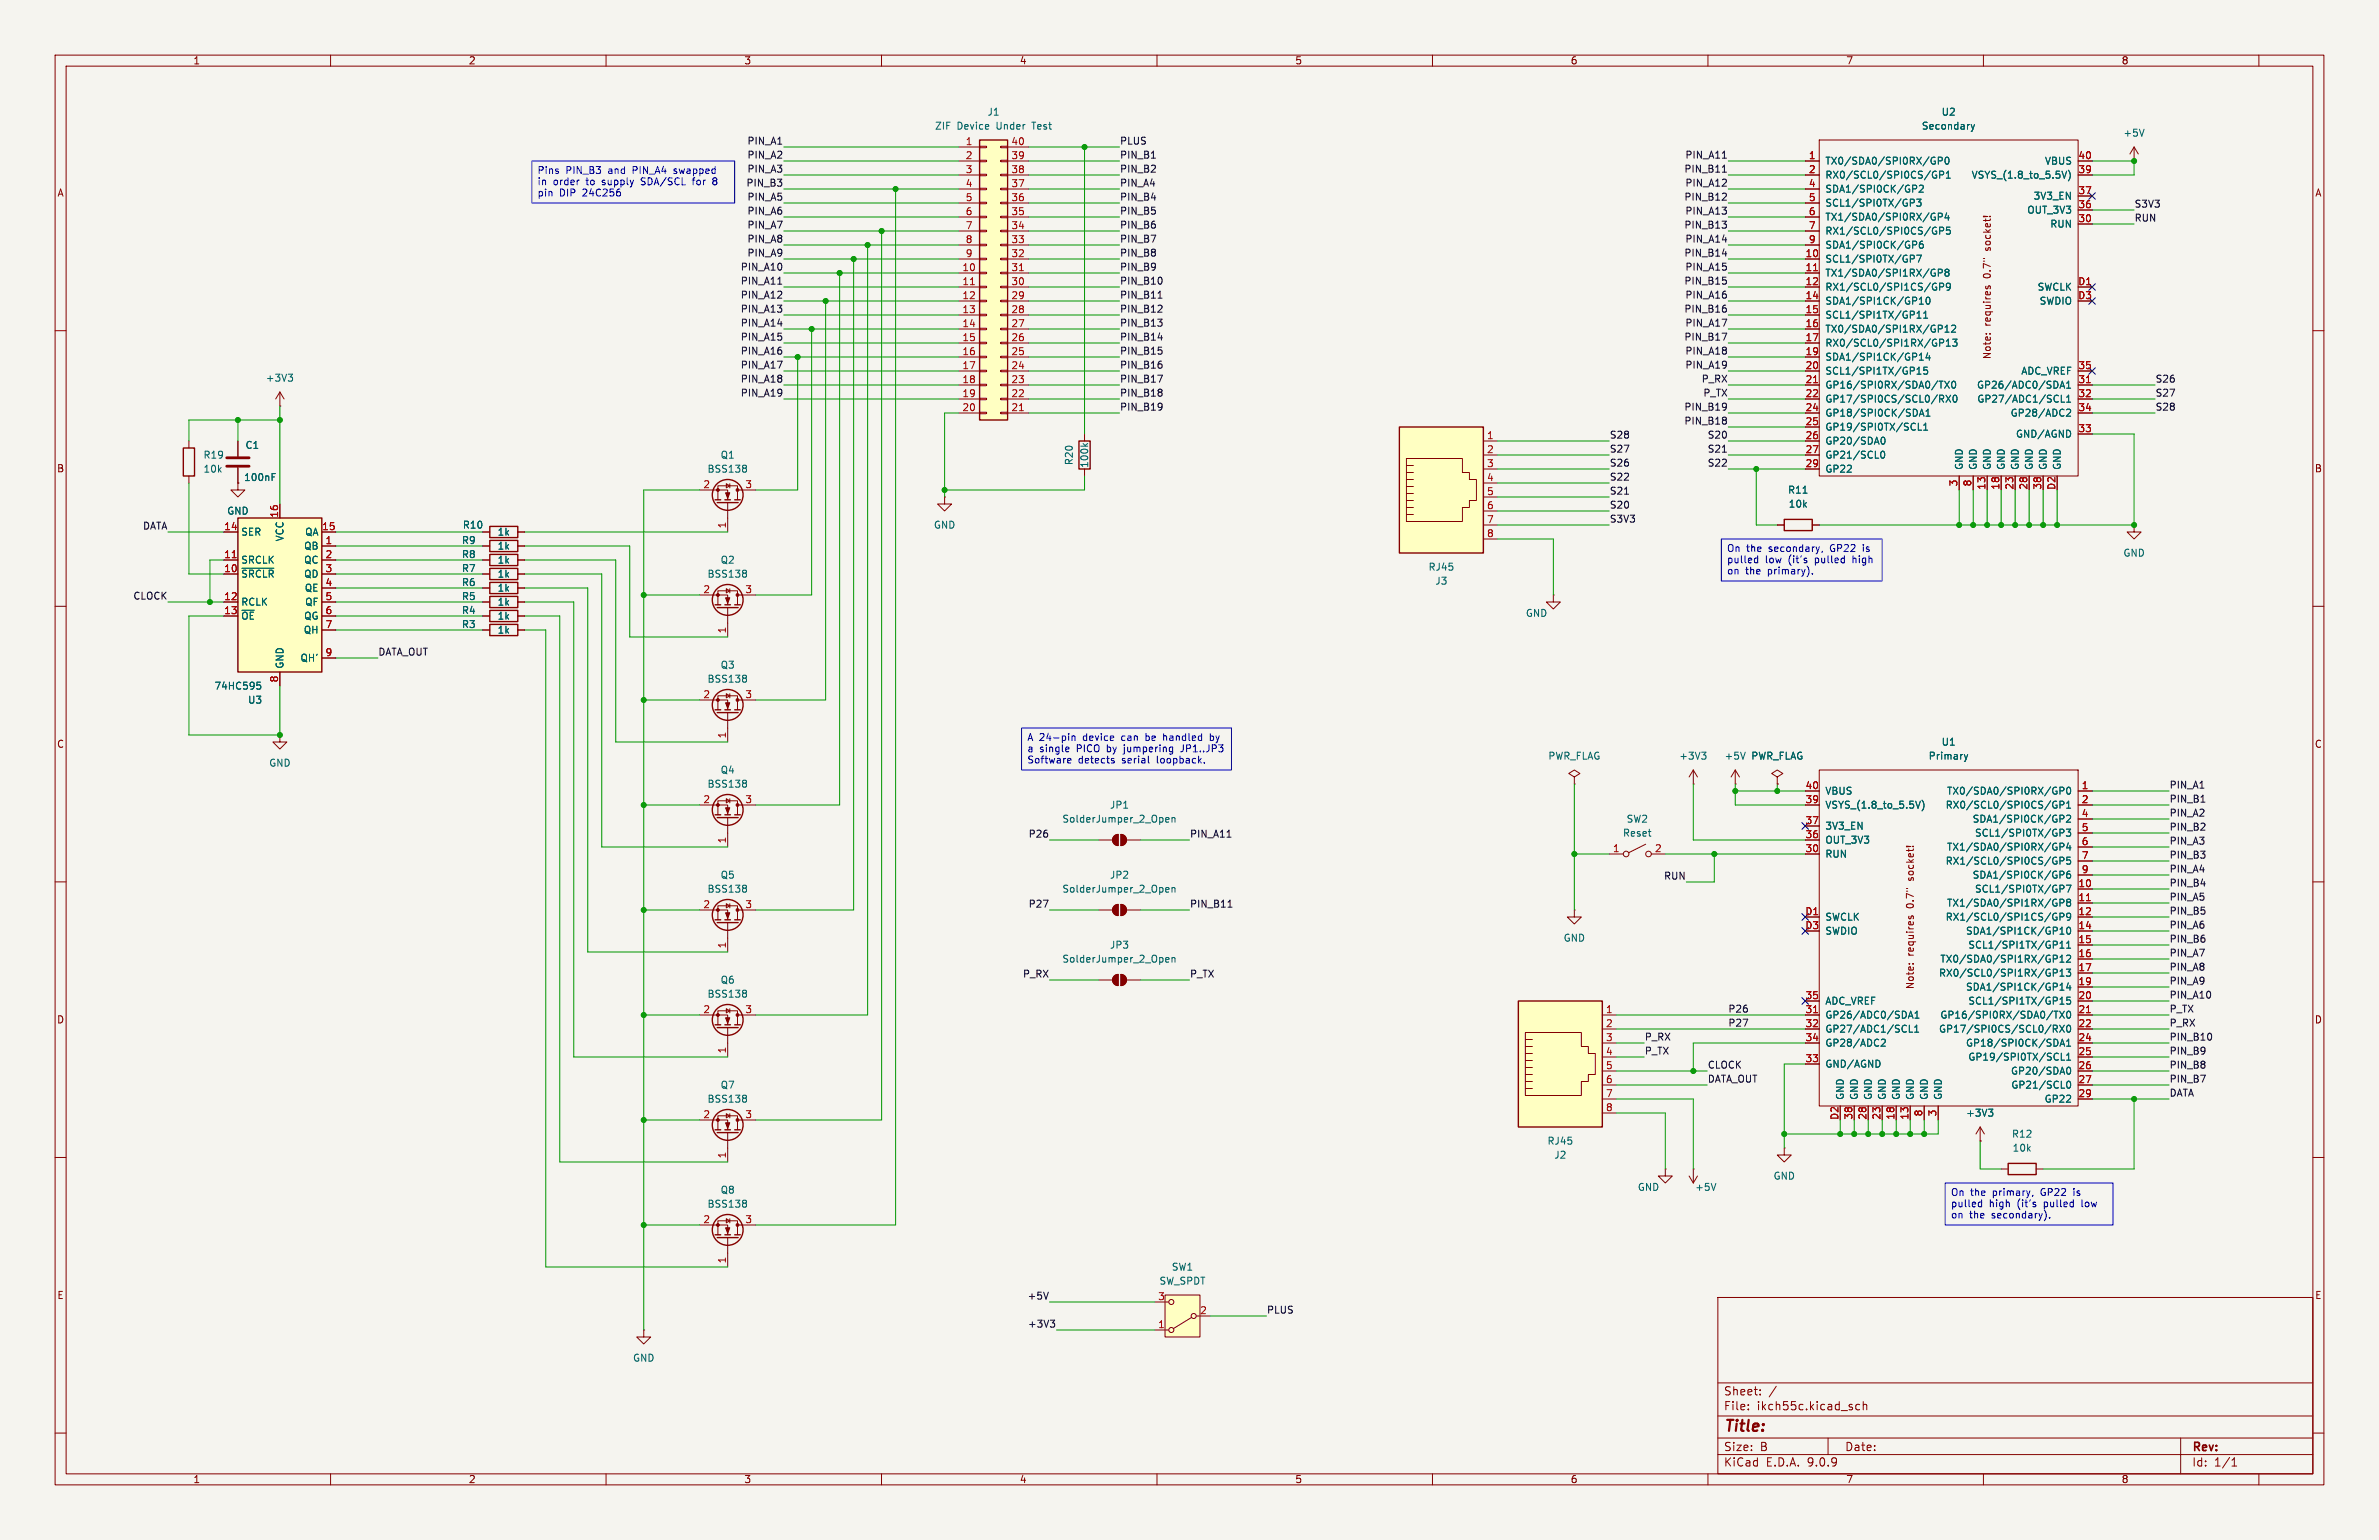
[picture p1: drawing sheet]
<svg xmlns="http://www.w3.org/2000/svg" width="432mm" height="279mm" viewBox="0 0 432 279" stroke-linecap="round" stroke-linejoin="round" font-family="sans-serif">
<defs><g id="words">
<text font-size="2.8" fill="#840000" x="312.8" y="260.3">Title:</text>
<g font-size="2.1" fill="#840000">
<text x="312.8" y="256.1">File:</text>
<text x="312.8" y="253.4">Sheet:</text>
<text x="318.9" y="256.1">ikch55c.kicad_sch</text>
<text x="312.8" y="263.5">Size:</text>
<text x="319.5" y="263.5">B</text>
<text x="334.8" y="263.5">Date:</text>
<text x="397.8" y="263.7">Rev:</text>
<text x="312.8" y="266.3">KiCad</text>
<text x="320.5" y="266.3">E.D.A.</text>
<text x="328.1" y="266.3">9.0.9</text>
<text x="397.8" y="266.3">Id:</text>
<text x="401.9" y="266.3">1/1</text>
</g>
<g font-size="1.8" fill="#840000">
<text x="35" y="11.9">1</text>
<text x="85" y="11.9">2</text>
<text x="135" y="11.9">3</text>
<text x="185" y="11.9">4</text>
<text x="235" y="11.9">5</text>
<text x="285" y="11.9">6</text>
<text x="335" y="11.9">7</text>
<text x="385" y="11.9">8</text>
<text x="10.3" y="35.9">A</text>
<text x="420.1" y="35.9">A</text>
<text x="361.5" y="45.2" transform="rotate(-90 361.5 45.2)">socket!</text>
<text x="361.5" y="50.3" transform="rotate(-90 361.5 50.3)">0.7&quot;</text>
<text x="361.5" y="59.2" transform="rotate(-90 361.5 59.2)">requires</text>
<text x="361.5" y="65.3" transform="rotate(-90 361.5 65.3)">Note:</text>
<text x="10.3" y="85.9">B</text>
<text x="420.1" y="85.9">B</text>
<text x="10.3" y="135.9">C</text>
<text x="420.1" y="135.9">C</text>
<text x="347.6" y="159.5" transform="rotate(-90 347.6 159.5)">socket!</text>
<text x="347.6" y="164.6" transform="rotate(-90 347.6 164.6)">0.7&quot;</text>
<text x="347.6" y="173.5" transform="rotate(-90 347.6 173.5)">requires</text>
<text x="347.6" y="179.6" transform="rotate(-90 347.6 179.6)">Note:</text>
<text x="10.3" y="185.9">D</text>
<text x="420.1" y="185.9">D</text>
<text x="10.3" y="235.9">E</text>
<text x="420.1" y="235.9">E</text>
<text x="35" y="269.3">1</text>
<text x="85" y="269.3">2</text>
<text x="135" y="269.3">3</text>
<text x="185" y="269.3">4</text>
<text x="235" y="269.3">5</text>
<text x="285" y="269.3">6</text>
<text x="335" y="269.3">7</text>
<text x="385" y="269.3">8</text>
</g>
<g font-size="1.8" fill="#006464">
<text x="169.6" y="23.7">ZIF</text>
<text x="173.7" y="23.7">Device</text>
<text x="179.1" y="21.2">J1</text>
<text x="181" y="23.7">Under</text>
<text x="187.7" y="23.7">Test</text>
<text x="348.7" y="23.7">Secondary</text>
<text x="352.3" y="21.2">U2</text>
<text x="385.3" y="25">+5V</text>
<text x="331.2" y="30.1">TX0/SDA0/SPI0RX/GP0</text>
<text x="331.2" y="32.6">RX0/SCL0/SPI0CS/GP1</text>
<text x="331.2" y="35.2">SDA1/SPI0CK/GP2</text>
<text x="357.8" y="32.6">VSYS_(1.8_to_5.5V)</text>
<text x="371.1" y="30.1">VBUS</text>
<text x="331.2" y="37.7">SCL1/SPI0TX/GP3</text>
<text x="331.2" y="40.2">TX1/SDA0/SPI0RX/GP4</text>
<text x="367.9" y="39">OUT_3V3</text>
<text x="369" y="36.4">3V3_EN</text>
<text x="372" y="41.5">RUN</text>
<text x="331.2" y="42.8">RX1/SCL0/SPI0CS/GP5</text>
<text x="331.2" y="45.3">SDA1/SPI0CK/GP6</text>
<text x="331.2" y="47.9">SCL1/SPI0TX/GP7</text>
<text x="331.2" y="50.4">TX1/SDA0/SPI1RX/GP8</text>
<text x="331.2" y="52.9">RX1/SCL0/SPI1CS/GP9</text>
<text x="369.7" y="52.9">SWCLK</text>
<text x="331.2" y="55.5">SDA1/SPI1CK/GP10</text>
<text x="331.2" y="58">SCL1/SPI1TX/GP11</text>
<text x="370.1" y="55.5">SWDIO</text>
<text x="331.2" y="60.6">TX0/SDA0/SPI1RX/GP12</text>
<text x="331.2" y="63.1">RX0/SCL0/SPI1RX/GP13</text>
<text x="331.2" y="65.6">SDA1/SPI1CK/GP14</text>
<text x="48.2" y="69.4">+3V3</text>
<text x="331.2" y="68.2">SCL1/SPI1TX/GP15</text>
<text x="331.2" y="70.7">GP16/SPI0RX/SDA0/TX0</text>
<text x="358.7" y="70.7">GP26/ADC0/SDA1</text>
<text x="366.8" y="68.2">ADC_VREF</text>
<text x="331.2" y="73.3">GP17/SPI0CS/SCL0/RX0</text>
<text x="331.2" y="75.8">GP18/SPI0CK/SDA1</text>
<text x="358.8" y="73.3">GP27/ADC1/SCL1</text>
<text x="364.8" y="75.8">GP28/ADC2</text>
<text x="36.8" y="83.4">R19</text>
<text x="44.5" y="81.6">C1</text>
<text x="130.7" y="83.4">Q1</text>
<text x="331.2" y="78.3">GP19/SPI0TX/SCL1</text>
<text x="331.2" y="80.9">GP20/SDA0</text>
<text x="331.2" y="83.4">GP21/SCL0</text>
<text x="365.8" y="79.6">GND/AGND</text>
<text x="36.8" y="86">10k</text>
<text x="44.2" y="87.5">100nF</text>
<text x="128.3" y="86">BSS138</text>
<text x="194.9" y="84.5" transform="rotate(-90 194.9 84.5)">R20</text>
<text x="197.7" y="85" transform="rotate(-90 197.7 85)">100k</text>
<text x="324.4" y="89.8">R11</text>
<text x="331.2" y="86">GP22</text>
<text x="356.5" y="85.3" transform="rotate(-90 356.5 85.3)">GND</text>
<text x="359" y="85.3" transform="rotate(-90 359 85.3)">GND</text>
<text x="361.5" y="85.3" transform="rotate(-90 361.5 85.3)">GND</text>
<text x="364.1" y="85.3" transform="rotate(-90 364.1 85.3)">GND</text>
<text x="366.6" y="85.3" transform="rotate(-90 366.6 85.3)">GND</text>
<text x="369.2" y="85.3" transform="rotate(-90 369.2 85.3)">GND</text>
<text x="371.7" y="85.3" transform="rotate(-90 371.7 85.3)">GND</text>
<text x="374.2" y="85.3" transform="rotate(-90 374.2 85.3)">GND</text>
<text x="41.1" y="93.6">GND</text>
<text x="324.6" y="92.3">10k</text>
<text x="43.7" y="97.4">SER</text>
<text x="51.7" y="98.3" transform="rotate(-90 51.7 98.3)">VCC</text>
<text x="55.1" y="99.9">QB</text>
<text x="55.3" y="97.4">QA</text>
<text x="83.7" y="101.4">R8</text>
<text x="83.7" y="98.9">R9</text>
<text x="83.9" y="96.1">R10</text>
<text x="90.2" y="99.9">1k</text>
<text x="90.2" y="97.4">1k</text>
<text x="169.4" y="96.1">GND</text>
<text x="385.3" y="101.2">GND</text>
<text x="43.7" y="102.5">SRCLK</text>
<text x="43.7" y="105">~{SRCLR}</text>
<text x="55.1" y="102.5">QC</text>
<text x="55.1" y="105">QD</text>
<text x="55.2" y="107.5">QE</text>
<text x="83.7" y="106.5">R6</text>
<text x="83.7" y="104">R7</text>
<text x="90.2" y="102.5">1k</text>
<text x="90.2" y="107.5">1k</text>
<text x="90.2" y="105">1k</text>
<text x="128.3" y="105">BSS138</text>
<text x="130.7" y="102.5">Q2</text>
<text x="259.2" y="103.7">RJ45</text>
<text x="260.4" y="106.3">J3</text>
<text x="43.7" y="110.1">RCLK</text>
<text x="43.7" y="112.6">~{OE}</text>
<text x="55.1" y="112.6">QG</text>
<text x="55.3" y="110.1">QF</text>
<text x="83.7" y="111.6">R4</text>
<text x="83.7" y="109.1">R5</text>
<text x="90.2" y="112.6">1k</text>
<text x="90.2" y="110.1">1k</text>
<text x="276.9" y="112.1">GND</text>
<text x="55" y="115.2">QH</text>
<text x="83.7" y="114.1">R3</text>
<text x="90.2" y="115.2">1k</text>
<text x="38.8" y="125.3">74HC595</text>
<text x="51.7" y="121.4" transform="rotate(-90 51.7 121.4)">GND</text>
<text x="54.4" y="120.2">QH'</text>
<text x="128.3" y="124.1">BSS138</text>
<text x="130.7" y="121.5">Q3</text>
<text x="44.9" y="127.9">U3</text>
<text x="352.3" y="135.5">U1</text>
<text x="48.8" y="139.3">GND</text>
<text x="128.3" y="143.1">BSS138</text>
<text x="130.7" y="140.6">Q4</text>
<text x="280.9" y="138">PWR_FLAG</text>
<text x="304.7" y="138">+3V3</text>
<text x="312.9" y="138">+5V</text>
<text x="317.8" y="138">PWR_FLAG</text>
<text x="350" y="138">Primary</text>
<text x="192.7" y="149.5">SolderJumper_2_Open</text>
<text x="201.4" y="146.9">JP1</text>
<text x="295.1" y="149.5">SW2</text>
<text x="331.2" y="144.4">VBUS</text>
<text x="331.2" y="146.9">VSYS_(1.8_to_5.5V)</text>
<text x="353.1" y="146.9">RX0/SCL0/SPI0CS/GP1</text>
<text x="353.3" y="144.4">TX0/SDA0/SPI0RX/GP0</text>
<text x="357.9" y="149.5">SDA1/SPI0CK/GP2</text>
<text x="294.5" y="152">Reset</text>
<text x="331.2" y="150.7">3V3_EN</text>
<text x="331.2" y="153.3">OUT_3V3</text>
<text x="331.2" y="155.8">RUN</text>
<text x="353.3" y="154.5">TX1/SDA0/SPI0RX/GP4</text>
<text x="358.4" y="152">SCL1/SPI0TX/GP3</text>
<text x="130.7" y="159.6">Q5</text>
<text x="201.4" y="159.6">JP2</text>
<text x="353.1" y="157.1">RX1/SCL0/SPI0CS/GP5</text>
<text x="357.9" y="159.6">SDA1/SPI0CK/GP6</text>
<text x="128.3" y="162.2">BSS138</text>
<text x="192.7" y="162.2">SolderJumper_2_Open</text>
<text x="331.2" y="167.2">SWCLK</text>
<text x="353.1" y="167.2">RX1/SCL0/SPI1CS/GP9</text>
<text x="353.3" y="164.7">TX1/SDA0/SPI1RX/GP8</text>
<text x="358.4" y="162.2">SCL1/SPI0TX/GP7</text>
<text x="201.4" y="172.3">JP3</text>
<text x="283.7" y="171">GND</text>
<text x="331.2" y="169.8">SWDIO</text>
<text x="356.7" y="169.8">SDA1/SPI1CK/GP10</text>
<text x="357.2" y="172.3">SCL1/SPI1TX/GP11</text>
<text x="130.7" y="178.7">Q6</text>
<text x="192.7" y="174.9">SolderJumper_2_Open</text>
<text x="351.8" y="177.4">RX0/SCL0/SPI1RX/GP13</text>
<text x="352.1" y="174.9">TX0/SDA0/SPI1RX/GP12</text>
<text x="356.7" y="179.9">SDA1/SPI1CK/GP14</text>
<text x="128.3" y="181.2">BSS138</text>
<text x="331.2" y="182.5">ADC_VREF</text>
<text x="331.2" y="185">GP26/ADC0/SDA1</text>
<text x="352.1" y="185">GP16/SPI0RX/SDA0/TX0</text>
<text x="357.2" y="182.5">SCL1/SPI1TX/GP15</text>
<text x="331.2" y="187.6">GP27/ADC1/SCL1</text>
<text x="331.2" y="190.1">GP28/ADC2</text>
<text x="351.8" y="187.6">GP17/SPI0CS/SCL0/RX0</text>
<text x="356.7" y="190.1">GP18/SPI0CK/SDA1</text>
<text x="130.7" y="197.7">Q7</text>
<text x="331.2" y="193.9">GND/AGND</text>
<text x="357.2" y="192.6">GP19/SPI0TX/SCL1</text>
<text x="364.9" y="195.2">GP20/SDA0</text>
<text x="365" y="197.7">GP21/SCL0</text>
<text x="128.3" y="200.3">BSS138</text>
<text x="334.9" y="199.6" transform="rotate(-90 334.9 199.6)">GND</text>
<text x="337.4" y="199.6" transform="rotate(-90 337.4 199.6)">GND</text>
<text x="340" y="199.6" transform="rotate(-90 340 199.6)">GND</text>
<text x="342.5" y="199.6" transform="rotate(-90 342.5 199.6)">GND</text>
<text x="345" y="199.6" transform="rotate(-90 345 199.6)">GND</text>
<text x="347.6" y="199.6" transform="rotate(-90 347.6 199.6)">GND</text>
<text x="350.1" y="199.6" transform="rotate(-90 350.1 199.6)">GND</text>
<text x="352.7" y="199.6" transform="rotate(-90 352.7 199.6)">GND</text>
<text x="356.8" y="202.8">+3V3</text>
<text x="371" y="200.3">GP22</text>
<text x="280.8" y="207.9">RJ45</text>
<text x="365.1" y="206.6">R12</text>
<text x="365.2" y="209.1">10k</text>
<text x="282" y="210.4">J2</text>
<text x="321.8" y="214.2">GND</text>
<text x="128.3" y="219.3">BSS138</text>
<text x="130.7" y="216.8">Q8</text>
<text x="297.2" y="216.3">GND</text>
<text x="307.6" y="216.3">+5V</text>
<text x="210.4" y="233.3">SW_SPDT</text>
<text x="212.6" y="230.7">SW1</text>
<text x="114.8" y="247.2">GND</text>
</g>
<g font-size="1.8" fill="#0f0f0f">
<text x="135.6" y="26.3">PIN_A1</text>
<text x="135.6" y="28.9">PIN_A2</text>
<text x="203.2" y="26.3">PLUS</text>
<text x="203.2" y="28.9">PIN_B1</text>
<text x="305.8" y="28.9">PIN_A11</text>
<text x="135.4" y="33.9">PIN_B3</text>
<text x="135.6" y="31.4">PIN_A3</text>
<text x="203.2" y="31.4">PIN_B2</text>
<text x="203.2" y="33.9">PIN_A4</text>
<text x="305.6" y="31.4">PIN_B11</text>
<text x="305.8" y="33.9">PIN_A12</text>
<text x="135.6" y="39">PIN_A6</text>
<text x="135.6" y="36.5">PIN_A5</text>
<text x="135.6" y="41.6">PIN_A7</text>
<text x="203.2" y="39">PIN_B5</text>
<text x="203.2" y="36.5">PIN_B4</text>
<text x="203.2" y="41.6">PIN_B6</text>
<text x="305.6" y="41.6">PIN_B13</text>
<text x="305.6" y="36.5">PIN_B12</text>
<text x="305.8" y="39">PIN_A13</text>
<text x="387.3" y="40.3">RUN</text>
<text x="387.3" y="37.8">S3V3</text>
<text x="135.6" y="44.1">PIN_A8</text>
<text x="135.6" y="46.6">PIN_A9</text>
<text x="203.2" y="46.6">PIN_B8</text>
<text x="203.2" y="44.1">PIN_B7</text>
<text x="305.6" y="46.6">PIN_B14</text>
<text x="305.8" y="44.1">PIN_A14</text>
<text x="134.4" y="51.7">PIN_A11</text>
<text x="134.4" y="49.2">PIN_A10</text>
<text x="203.2" y="51.7">PIN_B10</text>
<text x="203.2" y="49.2">PIN_B9</text>
<text x="305.6" y="51.7">PIN_B15</text>
<text x="305.8" y="49.2">PIN_A15</text>
<text x="134.4" y="54.3">PIN_A12</text>
<text x="134.4" y="56.8">PIN_A13</text>
<text x="134.4" y="59.3">PIN_A14</text>
<text x="203.2" y="56.8">PIN_B12</text>
<text x="203.2" y="54.3">PIN_B11</text>
<text x="203.2" y="59.3">PIN_B13</text>
<text x="305.6" y="56.8">PIN_B16</text>
<text x="305.8" y="54.3">PIN_A16</text>
<text x="305.8" y="59.3">PIN_A17</text>
<text x="134.4" y="61.9">PIN_A15</text>
<text x="134.4" y="64.4">PIN_A16</text>
<text x="203.2" y="64.4">PIN_B15</text>
<text x="203.2" y="61.9">PIN_B14</text>
<text x="305.6" y="61.9">PIN_B17</text>
<text x="305.8" y="64.4">PIN_A18</text>
<text x="134.4" y="69.5">PIN_A18</text>
<text x="134.4" y="67">PIN_A17</text>
<text x="203.2" y="67">PIN_B16</text>
<text x="203.2" y="69.5">PIN_B17</text>
<text x="305.8" y="67">PIN_A19</text>
<text x="308.8" y="69.5">P_RX</text>
<text x="391.2" y="69.5">S26</text>
<text x="134.4" y="72">PIN_A19</text>
<text x="203.2" y="72">PIN_B18</text>
<text x="203.2" y="74.6">PIN_B19</text>
<text x="305.6" y="77.1">PIN_B18</text>
<text x="305.6" y="74.6">PIN_B19</text>
<text x="309.1" y="72">P_TX</text>
<text x="391.2" y="72">S27</text>
<text x="391.2" y="74.6">S28</text>
<text x="292.1" y="82.2">S27</text>
<text x="292.1" y="79.7">S28</text>
<text x="309.9" y="79.7">S20</text>
<text x="309.9" y="82.2">S21</text>
<text x="292.1" y="84.7">S26</text>
<text x="292.1" y="89.8">S21</text>
<text x="292.1" y="87.3">S22</text>
<text x="309.9" y="84.7">S22</text>
<text x="292.1" y="94.9">S3V3</text>
<text x="292.1" y="92.4">S20</text>
<text x="25.9" y="96.2">DATA</text>
<text x="24.1" y="108.9">CLOCK</text>
<text x="68.6" y="119">DATA_OUT</text>
<text x="393.7" y="143.2">PIN_A1</text>
<text x="393.7" y="148.2">PIN_A2</text>
<text x="393.7" y="145.7">PIN_B1</text>
<text x="186.6" y="152.1">P26</text>
<text x="215.9" y="152.1">PIN_A11</text>
<text x="393.7" y="155.9">PIN_B3</text>
<text x="393.7" y="150.8">PIN_B2</text>
<text x="393.7" y="153.3">PIN_A3</text>
<text x="301.9" y="159.7">RUN</text>
<text x="393.7" y="160.9">PIN_B4</text>
<text x="393.7" y="158.4">PIN_A4</text>
<text x="186.6" y="164.8">P27</text>
<text x="215.9" y="164.8">PIN_B11</text>
<text x="393.7" y="163.5">PIN_A5</text>
<text x="393.7" y="166">PIN_B5</text>
<text x="393.7" y="171.1">PIN_B6</text>
<text x="393.7" y="168.6">PIN_A6</text>
<text x="393.7" y="173.6">PIN_A7</text>
<text x="185.6" y="177.5">P_RX</text>
<text x="215.9" y="177.5">P_TX</text>
<text x="393.7" y="178.7">PIN_A9</text>
<text x="393.7" y="176.2">PIN_A8</text>
<text x="313.6" y="183.8">P26</text>
<text x="393.7" y="181.3">PIN_A10</text>
<text x="393.7" y="183.8">P_TX</text>
<text x="298.4" y="191.4">P_TX</text>
<text x="298.4" y="188.9">P_RX</text>
<text x="313.6" y="186.3">P27</text>
<text x="393.7" y="186.3">P_RX</text>
<text x="393.7" y="188.9">PIN_B10</text>
<text x="393.7" y="191.4">PIN_B9</text>
<text x="309.9" y="194">CLOCK</text>
<text x="309.9" y="196.5">DATA_OUT</text>
<text x="393.7" y="196.5">PIN_B7</text>
<text x="393.7" y="194">PIN_B8</text>
<text x="393.7" y="199">DATA</text>
<text x="186.4" y="235.9">+5V</text>
<text x="229.9" y="238.4">PLUS</text>
<text x="186.5" y="241">+3V3</text>
</g>
<g font-size="1.8" fill="#a90000">
<text x="175.2" y="26.4">1</text>
<text x="175.2" y="29">2</text>
<text x="183.5" y="26.4">40</text>
<text x="183.5" y="29">39</text>
<text x="328.2" y="29">1</text>
<text x="377.1" y="29">40</text>
<text x="175.2" y="31.5">3</text>
<text x="175.2" y="34">4</text>
<text x="183.5" y="31.5">38</text>
<text x="183.5" y="34">37</text>
<text x="328.2" y="31.5">2</text>
<text x="328.2" y="34">4</text>
<text x="377.1" y="31.5">39</text>
<text x="377.1" y="35.3">37</text>
<text x="175.2" y="36.6">5</text>
<text x="175.2" y="39.1">6</text>
<text x="175.2" y="41.7">7</text>
<text x="183.5" y="36.6">36</text>
<text x="183.5" y="39.1">35</text>
<text x="183.5" y="41.7">34</text>
<text x="328.2" y="36.6">5</text>
<text x="328.2" y="39.1">6</text>
<text x="328.2" y="41.7">7</text>
<text x="377.1" y="37.8">36</text>
<text x="377.1" y="40.4">30</text>
<text x="175.2" y="44.2">8</text>
<text x="175.2" y="46.7">9</text>
<text x="183.5" y="44.2">33</text>
<text x="183.5" y="46.7">32</text>
<text x="327.6" y="46.7">10</text>
<text x="328.2" y="44.2">9</text>
<text x="174.6" y="49.3">10</text>
<text x="174.6" y="51.8">11</text>
<text x="183.5" y="49.3">31</text>
<text x="183.5" y="51.8">30</text>
<text x="327.6" y="49.3">11</text>
<text x="327.6" y="51.8">12</text>
<text x="377.1" y="51.8">D1</text>
<text x="174.6" y="54.4">12</text>
<text x="174.6" y="56.9">13</text>
<text x="174.6" y="59.4">14</text>
<text x="183.5" y="54.4">29</text>
<text x="183.5" y="56.9">28</text>
<text x="183.5" y="59.4">27</text>
<text x="327.6" y="54.4">14</text>
<text x="327.6" y="56.9">15</text>
<text x="327.6" y="59.4">16</text>
<text x="377.1" y="54.4">D3</text>
<text x="174.6" y="62">15</text>
<text x="174.6" y="64.5">16</text>
<text x="183.5" y="62">26</text>
<text x="183.5" y="64.5">25</text>
<text x="327.6" y="62">17</text>
<text x="327.6" y="64.5">19</text>
<text x="174.6" y="67.1">17</text>
<text x="174.6" y="69.6">18</text>
<text x="183.5" y="67.1">24</text>
<text x="183.5" y="69.6">23</text>
<text x="327.6" y="67.1">20</text>
<text x="327.6" y="69.6">21</text>
<text x="377.1" y="67.1">35</text>
<text x="377.1" y="69.6">31</text>
<text x="174.6" y="72.1">19</text>
<text x="174.6" y="74.7">20</text>
<text x="183.5" y="72.1">22</text>
<text x="183.5" y="74.7">21</text>
<text x="327.6" y="72.1">22</text>
<text x="327.6" y="74.7">24</text>
<text x="327.6" y="77.2">25</text>
<text x="377.1" y="72.1">32</text>
<text x="377.1" y="74.7">34</text>
<text x="269.8" y="82.3">2</text>
<text x="269.8" y="79.8">1</text>
<text x="327.6" y="79.8">26</text>
<text x="327.6" y="82.3">27</text>
<text x="377.1" y="78.5">33</text>
<text x="127.6" y="88.6">2</text>
<text x="135.2" y="88.6">3</text>
<text x="269.8" y="89.9">5</text>
<text x="269.8" y="87.4">4</text>
<text x="269.8" y="84.8">3</text>
<text x="327.6" y="84.8">29</text>
<text x="355.3" y="88.3" transform="rotate(-90 355.3 88.3)">3</text>
<text x="357.9" y="88.3" transform="rotate(-90 357.9 88.3)">8</text>
<text x="360.4" y="88.9" transform="rotate(-90 360.4 88.9)">13</text>
<text x="363" y="88.9" transform="rotate(-90 363 88.9)">18</text>
<text x="365.5" y="88.9" transform="rotate(-90 365.5 88.9)">23</text>
<text x="368" y="88.9" transform="rotate(-90 368 88.9)">28</text>
<text x="370.6" y="88.9" transform="rotate(-90 370.6 88.9)">38</text>
<text x="373.1" y="89" transform="rotate(-90 373.1 89)">D2</text>
<text x="50.5" y="94" transform="rotate(-90 50.5 94)">16</text>
<text x="131.8" y="96" transform="rotate(-90 131.8 96)">1</text>
<text x="269.8" y="95">7</text>
<text x="269.8" y="92.5">6</text>
<text x="40.6" y="96.3">14</text>
<text x="40.6" y="101.3">11</text>
<text x="58.4" y="96.3">15</text>
<text x="59" y="98.8">1</text>
<text x="59" y="101.3">2</text>
<text x="269.8" y="97.5">8</text>
<text x="40.6" y="103.9">10</text>
<text x="59" y="103.9">3</text>
<text x="59" y="106.4">4</text>
<text x="127.6" y="107.7">2</text>
<text x="135.2" y="107.7">3</text>
<text x="40.6" y="109">12</text>
<text x="40.6" y="111.5">13</text>
<text x="59" y="109">5</text>
<text x="59" y="111.5">6</text>
<text x="59" y="114">7</text>
<text x="59" y="119.1">9</text>
<text x="131.8" y="115" transform="rotate(-90 131.8 115)">1</text>
<text x="50.5" y="123.9" transform="rotate(-90 50.5 123.9)">8</text>
<text x="127.6" y="126.7">2</text>
<text x="135.2" y="126.7">3</text>
<text x="131.8" y="134.1" transform="rotate(-90 131.8 134.1)">1</text>
<text x="327.6" y="143.3">40</text>
<text x="377.8" y="143.3">1</text>
<text x="127.6" y="145.8">2</text>
<text x="135.2" y="145.8">3</text>
<text x="327.6" y="145.8">39</text>
<text x="327.6" y="149.6">37</text>
<text x="377.8" y="145.8">2</text>
<text x="377.8" y="148.3">4</text>
<text x="131.8" y="153.1" transform="rotate(-90 131.8 153.1)">1</text>
<text x="292.7" y="154.7">1</text>
<text x="300.3" y="154.7">2</text>
<text x="327.6" y="152.1">36</text>
<text x="327.6" y="154.7">30</text>
<text x="377.8" y="150.9">5</text>
<text x="377.8" y="153.4">6</text>
<text x="377.8" y="156">7</text>
<text x="377.1" y="161">10</text>
<text x="377.8" y="158.5">9</text>
<text x="127.6" y="164.8">2</text>
<text x="135.2" y="164.8">3</text>
<text x="327.6" y="166.1">D1</text>
<text x="377.1" y="163.6">11</text>
<text x="377.1" y="166.1">12</text>
<text x="131.8" y="172.2" transform="rotate(-90 131.8 172.2)">1</text>
<text x="327.6" y="168.7">D3</text>
<text x="377.1" y="168.7">14</text>
<text x="377.1" y="171.2">15</text>
<text x="377.1" y="173.7">16</text>
<text x="377.1" y="176.3">17</text>
<text x="377.1" y="178.8">19</text>
<text x="127.6" y="183.9">2</text>
<text x="135.2" y="183.9">3</text>
<text x="291.4" y="183.9">1</text>
<text x="327.6" y="181.4">35</text>
<text x="327.6" y="183.9">31</text>
<text x="377.1" y="181.4">20</text>
<text x="377.1" y="183.9">21</text>
<text x="131.8" y="191.2" transform="rotate(-90 131.8 191.2)">1</text>
<text x="291.4" y="191.5">4</text>
<text x="291.4" y="189">3</text>
<text x="291.4" y="186.4">2</text>
<text x="327.6" y="186.4">32</text>
<text x="327.6" y="189">34</text>
<text x="377.1" y="186.4">22</text>
<text x="377.1" y="189">24</text>
<text x="377.1" y="191.5">25</text>
<text x="291.4" y="196.6">6</text>
<text x="291.4" y="194.1">5</text>
<text x="327.6" y="192.8">33</text>
<text x="377.1" y="194.1">26</text>
<text x="377.1" y="196.6">27</text>
<text x="127.6" y="202.9">2</text>
<text x="135.2" y="202.9">3</text>
<text x="291.4" y="201.7">8</text>
<text x="291.4" y="199.1">7</text>
<text x="333.8" y="203.3" transform="rotate(-90 333.8 203.3)">D2</text>
<text x="336.3" y="203.2" transform="rotate(-90 336.3 203.2)">38</text>
<text x="338.8" y="203.2" transform="rotate(-90 338.8 203.2)">28</text>
<text x="341.4" y="203.2" transform="rotate(-90 341.4 203.2)">23</text>
<text x="343.9" y="203.2" transform="rotate(-90 343.9 203.2)">18</text>
<text x="346.5" y="203.2" transform="rotate(-90 346.5 203.2)">13</text>
<text x="349" y="202.6" transform="rotate(-90 349 202.6)">8</text>
<text x="351.5" y="202.6" transform="rotate(-90 351.5 202.6)">3</text>
<text x="377.1" y="199.1">29</text>
<text x="131.8" y="210.3" transform="rotate(-90 131.8 210.3)">1</text>
<text x="127.6" y="222">2</text>
<text x="135.2" y="222">3</text>
<text x="131.8" y="229.3" transform="rotate(-90 131.8 229.3)">1</text>
<text x="210.1" y="236">3</text>
<text x="217.7" y="238.5">2</text>
<text x="210.1" y="241">1</text>
</g>
<g font-size="1.8" fill="#0000c2">
<text x="97.5" y="31.9">Pins</text>
<text x="97.5" y="33.9">in</text>
<text x="97.5" y="36">pin</text>
<text x="100.4" y="33.9">order</text>
<text x="101.5" y="36">DIP</text>
<text x="102.7" y="31.9">PIN_B3</text>
<text x="105.9" y="36">24C256</text>
<text x="106.5" y="33.9">to</text>
<text x="109.6" y="33.9">supply</text>
<text x="110.5" y="31.9">and</text>
<text x="115.1" y="31.9">PIN_A4</text>
<text x="116.9" y="33.9">SDA/SCL</text>
<text x="122.8" y="31.9">swapped</text>
<text x="126.4" y="33.9">for</text>
<text x="130.3" y="33.9">8</text>
<text x="313.4" y="100.5">On</text>
<text x="317" y="100.5">the</text>
<text x="321.2" y="100.5">secondary,</text>
<text x="332.5" y="100.5">GP22</text>
<text x="338.6" y="100.5">is</text>
<text x="313.4" y="102.5">pulled</text>
<text x="313.4" y="104.6">on</text>
<text x="316.8" y="104.6">the</text>
<text x="320.4" y="102.5">low</text>
<text x="321" y="104.6">primary).</text>
<text x="324.7" y="102.5">(it's</text>
<text x="329.7" y="102.5">pulled</text>
<text x="336.7" y="102.5">high</text>
<text x="186.4" y="134.8">A 24-pin</text>
<text x="186.4" y="136.8">a</text>
<text x="188.7" y="136.8">single</text>
<text x="195.5" y="136.8">PICO</text>
<text x="196.7" y="134.8">device</text>
<text x="201.2" y="136.8">by</text>
<text x="203.9" y="134.8">can</text>
<text x="204.5" y="136.8">jumpering</text>
<text x="208.4" y="134.8">be</text>
<text x="211.8" y="134.8">handled</text>
<text x="215" y="136.8">JP1..JP3</text>
<text x="220.5" y="134.8">by</text>
<text x="186.4" y="138.8">Software</text>
<text x="195.7" y="138.8">detects</text>
<text x="203.8" y="138.8">serial</text>
<text x="210.3" y="138.8">loopback.</text>
<text x="354" y="217.3">On</text>
<text x="354" y="219.4">pulled</text>
<text x="354" y="221.4">on</text>
<text x="357.5" y="221.4">the</text>
<text x="357.7" y="217.3">the</text>
<text x="361" y="219.4">high</text>
<text x="361.6" y="221.4">secondary).</text>
<text x="361.8" y="217.3">primary,</text>
<text x="366.3" y="219.4">(it's</text>
<text x="370.7" y="217.3">GP22</text>
<text x="371.3" y="219.4">pulled</text>
<text x="376.8" y="217.3">is</text>
<text x="378.3" y="219.4">low</text>
</g>
</g></defs>
<path d="M0 0h431.8v279.4h-431.8z" fill="#f5f4ef" stroke="#f5f4ef" stroke-width=".18"/>
<g fill="none" stroke="#840000" stroke-width=".18">
<path d="M10 10h411.8v259.4h-411.8zM12 12h407.8v255.4h-407.8zM60 10v2M110 10v2M160 10v2M210 10v2M260 10v2M310 10v2M360 10v2M410 10v2M327.7 29.2h2.5M327.7 31.8h2.5"/>
<path d="M327.7 34.3h2.5M327.7 36.8h2.5M327.7 39.4h2.5M330.2 25.4h47v61h-47zM377.2 29.2h2.5M377.2 31.8h2.5M377.2 35.6h2.5M377.2 38.1h2.5M387.3 29.2h.1M387.3 26.7l-.7 1.2M387.3 26.7l.8 1.2M387.3 26.7v2.5"/>
<path d="M327.7 41.9h2.5M327.7 44.5h2.5M327.7 47h2.5M327.7 49.5h2.5M327.7 52.1h2.5M327.7 54.6h2.5M327.7 57.2h2.5M327.7 59.7h2.5M360.5 51.9v.4M361.3 52.3l-.1-.4h-.2l-.2 .4M377.2 52.1h2.5M377.2 40.6h2.5"/>
<path d="M10 60h2M327.7 62.2h2.5M327.7 64.8h2.5M327.7 67.3h2.5M327.7 69.9h2.5M327.7 72.4h2.5M327.7 74.9h2.5M327.7 77.5h2.5M360.5 60.6h.1M361.1 60.6h.2M377.2 67.3h2.5M377.2 69.9h2.5"/>
<path d="M377.2 72.4h2.5M377.2 74.9h2.5M377.2 78.7h2.5M419.8 60h2M327.7 80h2.5M327.7 82.6h2.5M327.7 85.1h2.5M355.6 86.4v2.5M358.1 86.4v2.5M360.7 86.4v2.5M363.2 86.4v2.5M365.8 86.4v2.5"/>
<path d="M368.3 86.4v2.5M370.8 86.4v2.5M10 110h2M419.8 110h2M307.3 139.7l-.7 1.3M307.3 139.7l.8 1.3M307.3 139.7v2.5M315 139.7l-.8 1.3M315 139.7l.7 1.3M315 139.7v2.5M10 160h2M307.3 142.2h.1"/>
<path d="M315 142.2h.1M419.8 160h2M10 210h2M359.4 207h.1M359.4 204.5l-.8 1.2M359.4 204.5l.8 1.2M359.4 204.5v2.5M363.2 212.1h1.3M369.6 212.1h1.2M419.8 210h2M311.8 235.4h108v32h-108zM10 260h2"/>
<path d="M311.8 256.9h108M311.8 250.9h108M317.3 255.6v.2M317.3 254.9v.1M319.5 252.9v.2M319.5 252.2v.1M322.4 251.5l-1.3 1.9M337.5 254.9l-.4-.1-.3 .3v.4l.2 .2h.5M338.2 254.9l.2-.1 .4 .1v.9M338.2 254.3v1.5M419.8 260h2M60 267.4v2"/>
<path d="M110 267.4v2M160 267.4v2M210 267.4v2M260 267.4v2M310 267.4v2M311.8 263.9h108M311.8 260.9h108M331.8 260.9v3M360 267.4v2M395.8 260.9v6.5M405.1 266h.9M405.1 264.9l.4-.4v1.5"/>
<path d="M410 267.4v2"/>
</g>
<g fill="none" stroke="#006464" stroke-width=".18">
<path d="M346.7 36.1h.5l.3 .3-.2 .3-.6 .1M347.2 33.6h.4l.3 .2-.1 .4-.6 .1M347.9 36.1h.8l-.5 .5 .4 .1v.6l-.2 .1-.5-.1M348.4 33.7l.5-.1 .2 .4-.8 .9h.8M350.9 28.5l.3 .1M350.9 38.7h.3M351 29.2h.3v.5l-.4 .1M351 39.4h.3v.4l-.4 .1M351.5 31.1a.59 .59 0 0 0-.8 .6 .59 .59 0 0 0 .8 .6v-.5h-.2M351.8 29.2l.6-.1 .1-.2v-.3l-.7-.1v1.3M351.8 39.3h.6l.1-.2v-.3l-.7-.1v1.2M352.1 31.7h.6l.1-.2-.1-.3-.6-.1v1.2"/>
<path d="M353.1 28.6l.2-.1a.68 .68 0 0 1 .5 .7 .68 .68 0 0 1-.5 .6l-.3-.5zM353.3 32.3h.7M353.3 31.4l.3-.3v1.2M353.3 38.6l-.3 .9h.8M353.6 39.1v.8M357.8 22.6l.3 .8M358.1 23.4l-.3 .5M358.4 22.6l-.3 .8M375.1 31.1l-.4 1.2M375.4 30.9a1.46 1.46 0 0 1 0 1.9M389.2 23.4l-.5 1.3M346.7 46.3h.5l.3 .2-.2 .4-.6 .1"/>
<path d="M347.2 43.8h.4l.3 .2-.1 .4h-.6M347.9 46.3h.8l-.5 1.3M347.9 56.8l.4-.3v1.2M347.9 57.7h.8M348.4 55.2h.7M348.4 54.3l.3-.4v1.3M349 43.8h-.4a.86 .86 0 0 0 0 1.2l.4-.1 .1-.4-.2-.3h-.3l-.2 .3M349.2 57.7h.7M349.2 56.8l.3-.3v1.2M349.7 54l.2-.1a.68 .68 0 0 1 .4 .7 .68 .68 0 0 1-.4 .6l-.3-.5zM350.9 48.8l.3 .1M351 49.6h.3v.4l-.4 .1"/>
<path d="M351.3 41.9h.2v.5l-.3 .1-.4-.2M351.3 52.1h.2v.5h-.3l-.4-.1M351.5 41.3l-.3-.1-.4 .2M351.5 51.4h-.3l-.4 .2M351.8 49.5l.6-.1 .1-.1v-.3l-.7-.2v1.3M351.8 59h.5l.2 .2-.1 .4-.6 .1M352.1 41.9l.6-.1 .1-.2-.1-.3-.6-.1v1.3M352.1 52h.6l.1-.2-.1-.3-.6-.1v1.2M353 59.4l.4-.4v1.3M353.3 49.4l-.3-.3 .3-.3h.2l.3 .3-.3 .3M353.3 49.4l-.3 .2 .1 .4 .2 .1 .3-.1 .2-.1v-.3l-.3-.2M353.3 49.4h.2"/>
<path d="M353.9 41.2h-.6v.6l.2-.1 .4 .1 .1 .1-.1 .5-.1 .1-.5-.1M354 51.9l-.2 .3-.4-.1-.1-.2v-.3l.2-.2h.3l.2 .2a.84 .84 0 0 1-.4 1h-.2M354.2 59.1l.5-.1 .3 .4-.8 .9h.8M341.6 79.4l.1-.1a.68 .68 0 0 1 .5 .7 .68 .68 0 0 1-.5 .6 .84 .84 0 0 1-.1-1.2zM347.4 76.8l.2 .1M347.6 77.9l-.2 .1M347.9 74.4l.1 .4-.1 .5M347.9 67l.4-.4v1.3M347.9 67.9h.8M348.2 76.8v1.2h.6M348.4 75.5l.4-1.3 .4 1.3M348.4 64.4l.3-.3v1.2"/>
<path d="M348.4 65.3h.7M348.5 75.1h.6M349.2 77.1l.3-.3v1.2M349.2 78h.7M349.6 75.5h.7M349.6 74.6l.3-.4v1.3M349.8 66.6h-.6v.6l.1-.1 .5 .1 .1 .1-.1 .5-.2 .1-.4-.1M349.9 64l-.3 .9h.8M350.2 64.5v.8M351.9 69.2h.8M352.1 62.2l.6-.1 .1-.1-.1-.3-.6-.2v1.3M352.1 72.4l.6-.1 .1-.2-.1-.3-.6-.1v1.3"/>
<path d="M352.3 69.2v1.2M352.4 72.4l.4 .6M353 69.2l.8 1.2M353 60.3h.8M353.2 71.7l.9 1.3M353.3 61.9l.3-.4v1.3M353.3 62.8h.7M353.8 69.2l-.8 1.2M354.1 71.7l-.9 1.3M354.4 69.2h.1a.68 .68 0 0 1 .5 .6 .68 .68 0 0 1-.5 .6 .84 .84 0 0 1-.1-1.2zM354.4 61.5h.8l-.4 .5 .3 .1v.6l-.1 .1-.6-.1M354.7 71.8l.1-.1a.68 .68 0 0 1 .4 .6 .68 .68 0 0 1-.4 .7 .84 .84 0 0 1-.1-1.2z"/>
<path d="M373.9 70.4l.4-1.2 .4 1.2M374 70.1h.6M374.1 71.7v1.3h.6M375.1 70.4h.7M375.1 73h.7M375.1 74.4l.5-.2 .2 .4-.8 .9h.8M375.1 69.5l.4-.3v1.2M375.1 72.1l.4-.4v1.3M341.5 82l.2-.1a.68 .68 0 0 1 .4 .6 .68 .68 0 0 1-.4 .6l-.3-.5zM308.9 136.5h.7l-.4 .5M309.4 137l.2 .2v.3l-.2 .2M316.8 136.5l-.4 1.2"/>
<path d="M360.9 201.2h.8l-.4 .5M361.5 201.7l.2 .3v.3l-.2 .2"/>
</g>
<path d="M329.2 49.1h.7M329.2 69.4h.7M378.7 69.4h.7" fill="none" stroke="#a90000" stroke-width=".18"/>
<path d="M364.5 211.1h5.1v2h-5.1z" fill="none" stroke="#840000" stroke-width=".25"/>
<path d="M177.8 25.4h5.1v50.8h-5.1z" fill="#ffffc2"/>
<path d="M177.8 25.4h5.1v50.8h-5.1zM88.9 98h5.1v2.1h-5.1zM88.9 95.5h5.1v2h-5.1zM323.8 94.2h5.1v2.1h-5.1zM88.9 100.6h5.1v2h-5.1zM88.9 105.7h5.1v2h-5.1zM88.9 113.3h5.1v2h-5.1zM88.9 110.7h5.1v2.1h-5.1zM88.9 108.2h5.1v2h-5.1zM88.9 103.1h5.1v2.1h-5.1z" fill="none" stroke="#840000" stroke-width=".25"/>
<g fill="none" stroke="#840000" stroke-width=".18">
<path d="M174 26.7h3.8M174 29.2h3.8M174 31.8h3.8M174 34.3h3.8M174 36.8h3.8M174 39.4h3.8M177.8 26.5h1.3v.3h-1.3zM177.8 29.1h1.3v.2h-1.3zM177.8 31.6h1.3v.3h-1.3zM177.8 34.2h1.3v.2h-1.3zM177.8 36.7h1.3v.3h-1.3zM177.8 39.2h1.3v.3h-1.3z"/>
<path d="M181.6 26.5h1.3v.3h-1.3zM181.6 29.1h1.3v.2h-1.3zM181.6 31.6h1.3v.3h-1.3zM181.6 34.2h1.3v.2h-1.3zM181.6 36.7h1.3v.3h-1.3zM181.6 39.2h1.3v.3h-1.3zM182.9 26.7h3.8M182.9 29.2h3.8M182.9 31.8h3.8M182.9 34.3h3.8M182.9 36.8h3.8M182.9 39.4h3.8"/>
<path d="M174 41.9h3.8M174 44.5h3.8M174 47h3.8M174 49.5h3.8M174 52.1h3.8M174 54.6h3.8M174 57.2h3.8M174 59.7h3.8M177.8 41.8h1.3v.2h-1.3zM177.8 44.3h1.3v.3h-1.3zM177.8 46.9h1.3v.2h-1.3zM177.8 49.4h1.3v.3h-1.3z"/>
<path d="M177.8 51.9h1.3v.3h-1.3zM177.8 54.5h1.3v.2h-1.3zM177.8 57h1.3v.3h-1.3zM177.8 59.6h1.3v.2h-1.3zM181.6 41.8h1.3v.2h-1.3zM181.6 44.3h1.3v.3h-1.3zM181.6 46.9h1.3v.2h-1.3zM181.6 49.4h1.3v.3h-1.3zM181.6 51.9h1.3v.3h-1.3zM181.6 54.5h1.3v.2h-1.3zM181.6 57h1.3v.3h-1.3zM181.6 59.6h1.3v.2h-1.3z"/>
<path d="M182.9 41.9h3.8M182.9 44.5h3.8M182.9 47h3.8M182.9 49.5h3.8M182.9 52.1h3.8M182.9 54.6h3.8M182.9 57.2h3.8M182.9 59.7h3.8M174 62.2h3.8M174 64.8h3.8M174 67.3h3.8M174 69.9h3.8"/>
<path d="M174 72.4h3.8M174 74.9h3.8M177.8 62.1h1.3v.3h-1.3zM177.8 64.6h1.3v.3h-1.3zM177.8 67.2h1.3v.2h-1.3zM177.8 69.7h1.3v.3h-1.3zM177.8 72.3h1.3v.2h-1.3zM177.8 74.8h1.3v.3h-1.3zM181.6 62.1h1.3v.3h-1.3zM181.6 64.6h1.3v.3h-1.3zM181.6 67.2h1.3v.2h-1.3zM181.6 69.7h1.3v.3h-1.3z"/>
<path d="M181.6 72.3h1.3v.2h-1.3zM181.6 74.8h1.3v.3h-1.3zM182.9 62.2h3.8M182.9 64.8h3.8M182.9 67.3h3.8M182.9 69.9h3.8M182.9 72.4h3.8M182.9 74.9h3.8M43.2 80v2.8M43.2 84.8v2.8M87.6 99.1h1.3M87.6 96.5h1.3"/>
<path d="M94 99.1h1.2M94 96.5h1.2M322.6 95.3h1.2M328.9 95.3h1.3M87.6 101.6h1.3M87.6 106.7h1.3M87.6 114.3h1.3M87.6 111.8h1.3M87.6 109.2h1.3M87.6 104.1h1.3M94 101.6h1.2M94 106.7h1.2"/>
<path d="M94 114.3h1.2M94 111.8h1.2M94 109.2h1.2M94 104.1h1.2"/>
</g>
<path d="M176.1 51.7h.8M185 49.1h.8M185 74.5h.8" fill="none" stroke="#a90000" stroke-width=".18"/>
<path d="M49.4 86.5h.4M49.4 85.9h.6M327.3 89.5h.7" fill="none" stroke="#006464" stroke-width=".18"/>
<path d="M41.1 83.1h4.1M41.1 84.6h4.1" fill="none" stroke="#840000" stroke-width=".51"/>
<path d="M254 77.5h15.2v22.8h-15.2z" fill="#ffffc2"/>
<g fill="none" stroke="#840000" stroke-width=".18">
<path d="M50.8 73.7h.1M50.8 71.1l-.8 1.3M50.8 71.1l.8 1.3M50.8 71.1v2.6M196.8 78.7v1.3M127 88.9h5.1v1.8M130.3 90.7v-2.6h3.6v2.6M131.8 87.8l.7 .3-.7 .4zM132.1 91.2v5.3M132.5 87.8v.7M133.9 88.9h3.3M171.4 90.2v1.2h1.3l-1.3 1.3-1.2-1.3h1.2"/>
<path d="M171.4 90.2h.1M196.8 85.1v1.3M255.3 89.5h1.2M255.3 88.3h1.2M255.3 87h1.2M255.3 85.7h1.2M255.3 84.5h1.2M255.3 83.2h10.1v2.5h1.3v1.3h1.3v3.8h-1.3v1.3h-1.3v2.5h-10.1zM255.3 90.8h1.2M255.3 93.3h1.2M255.3 92.1h1.2M269.2 97.8h2.6"/>
<path d="M269.2 95.3h2.6M269.2 92.7h2.6M269.2 90.2h2.6M269.2 87.6h2.6M269.2 85.1h2.6M269.2 82.6h2.6M269.2 80h2.6M387.3 95.3v1.2h1.3l-1.3 1.3-1.2-1.3h1.2M387.3 95.3h.1M127 108h5.1v1.7M130.3 109.7v-2.5h3.6v2.5M131.8 106.8l.7 .4-.7 .4z"/>
<path d="M132.1 110.2v5.4M132.5 106.8v.8M133.9 108h3.3M281.9 108v1.2h-1.2l1.2 1.3 1.3-1.3h-1.3M281.9 108h.1M127 127h5.1v1.8M130.3 128.8v-2.6h3.6v2.6M131.8 125.9l.7 .3-.7 .4zM132.1 129.3v5.3M132.5 125.9v.7M133.9 127h3.3M330.2 139.7h47v61h-47z"/>
<path d="M127 146.1h5.1v1.7M130.3 147.8v-2.5h3.6v2.5M131.8 144.9l.7 .4-.7 .4zM132.1 148.3v5.4M132.5 144.9v.8M133.9 146.1h3.3M199.4 152.4h2.5M202.2 151.7l.7-.3v2a1.02 1.02 0 0 1-.9-.6 1.02 1.02 0 0 1 .2-1.1zM203.5 151.4a1.02 1.02 0 0 1 1 1 1.02 1.02 0 0 1-1 1zM204.5 152.4h2.5M292.1 154.9h2.5M298.7 153.2l-3 1.5"/>
<path d="M299.7 154.9h2.6M322.6 141l-1-.7 1-.6 1 .6-1 .7v1.2M322.6 142.2h.1M327.7 143.5h2.5M327.7 146.1h2.5M327.7 149.9h2.5M327.7 152.4h2.5M327.7 154.9h2.5M377.2 143.5h2.5M377.2 146.1h2.5M377.2 148.6h2.5M377.2 151.1h2.5"/>
<path d="M377.2 153.7h2.5M377.2 156.2h2.5M377.2 158.8h2.5M127 165.1h5.1v1.8M130.3 166.9v-2.6h3.6v2.6M131.8 164l.7 .3-.7 .4zM132.1 167.4v5.3M132.5 164v.7M133.9 165.1h3.3M199.4 165.1h2.5M199.4 177.8h2.5M202.2 177.1l.7-.3v2a1.02 1.02 0 0 1-.9-.6 1.02 1.02 0 0 1 .2-1.1z"/>
<path d="M202.2 164.4l.7-.3v2a1.02 1.02 0 0 1-.9-.6 1.02 1.02 0 0 1 .2-1.1zM203.5 176.8a1.02 1.02 0 0 1 1 1 1.02 1.02 0 0 1-1 1zM203.5 164.1a1.02 1.02 0 0 1 1 1 1.02 1.02 0 0 1-1 1zM204.5 165.1h2.5M204.5 177.8h2.5M327.7 166.4h2.5M346.5 174.9h.1M346.5 166.2v.4M347.2 174.9h.1M347.3 166.6l-.1-.4h-.2l-.2 .4M377.2 161.3h2.5M377.2 163.8h2.5"/>
<path d="M377.2 166.4h2.5M377.2 168.9h2.5M377.2 171.5h2.5M377.2 174h2.5M377.2 176.5h2.5M377.2 179.1h2.5M127 184.2h5.1v1.7M130.3 185.9v-2.5h3.6v2.5M131.8 183l.7 .4-.7 .4zM132.1 186.4v5.4M132.5 183v.8M133.9 184.2h3.3"/>
<path d="M327.7 181.6h2.5M327.7 184.2h2.5M327.7 186.7h2.5M327.7 189.2h2.5M327.7 193h2.5M377.2 181.6h2.5M377.2 184.2h2.5M377.2 186.7h2.5M377.2 189.2h2.5M377.2 191.8h2.5M377.2 194.3h2.5M377.2 196.9h2.5"/>
<path d="M377.2 199.4h2.5M127 203.2h5.1v1.8M130.3 205v-2.6h3.6v2.6M131.8 202.1l.7 .3-.7 .4zM132.1 205.5v5.3M132.5 202.1v.7M133.9 203.2h3.3M306.6 213.4l.7 1.2M307.3 212.1h.1M307.3 212.1v2.5M308.1 213.4l-.8 1.2M323.8 208.3v1.3h1.3l-1.3 1.2-1.2-1.2h1.2"/>
<path d="M323.8 208.3h.1M336.5 200.7v2.5M339.1 200.7v2.5M341.6 200.7v2.5M344.2 200.7v2.5M346.7 200.7v2.5M349.2 200.7v2.5M351.8 200.7v2.5M127 222.3h5.1v1.7M130.3 224v-2.5h3.6v2.5M131.8 221.1l.7 .4-.7 .4zM132.1 224.5v5.4"/>
<path d="M132.5 221.1v.8M133.9 222.3h3.3M116.8 241.3v1.3h1.3l-1.3 1.2-1.2-1.2h1.2M116.8 241.3h.1"/>
<circle cx="295.1" cy="154.9" r=".51"/>
<circle cx="299.2" cy="154.9" r=".51"/>
</g>
<g fill="none" stroke="#840000" stroke-width=".25">
<path d="M254 77.5h15.2v22.8h-15.2zM129.8 90.7h1M130.2 91.2h3.8M131.6 90.7h1M133.3 90.7h1.1M195.8 80h2.1v5.1h-2.1zM129.8 109.7h1M130.2 110.2h3.8M131.6 109.7h1M133.3 109.7h1.1M129.8 128.8h1M130.2 129.3h3.8"/>
<path d="M131.6 128.8h1M133.3 128.8h1.1M129.8 147.8h1M130.2 148.3h3.8M131.6 147.8h1M133.3 147.8h1.1M129.8 166.9h1M130.2 167.4h3.8M131.6 166.9h1M133.3 166.9h1.1M129.8 185.9h1M130.2 186.4h3.8"/>
<path d="M131.6 185.9h1M133.3 185.9h1.1M129.8 205h1M130.2 205.5h3.8M131.6 205h1M133.3 205h1.1M129.8 224h1M130.2 224.5h3.8M131.6 224h1M133.3 224h1.1"/>
<circle cx="132.1" cy="89.8" r="2.79"/>
<circle cx="132.1" cy="108.8" r="2.79"/>
<circle cx="132.1" cy="127.9" r="2.79"/>
<circle cx="132.1" cy="146.9" r="2.79"/>
<circle cx="132.1" cy="166" r="2.79"/>
<circle cx="132.1" cy="185" r="2.79"/>
<circle cx="132.1" cy="204.1" r="2.79"/>
<circle cx="132.1" cy="223.1" r="2.79"/>
</g>
<g fill="#840000" stroke="#840000" stroke-width=".18">
<path d="M131.7 222.8h.8l-.4 1z"/>
<path d="M131.7 89.4h.8l-.4 1z"/>
<path d="M131.7 108.5h.8l-.4 1z"/>
<path d="M131.7 184.7h.8l-.4 1z"/>
<path d="M131.7 165.6h.8l-.4 1z"/>
<path d="M131.7 146.6h.8l-.4 1z"/>
<path d="M131.7 127.5h.8l-.4 1z"/>
<path d="M131.7 203.7h.8l-.4 1z"/>
<path d="M202.2 151.7l.7-.3v2a1.02 1.02 0 0 1-.9-.6 1.02 1.02 0 0 1 .2-1.1z"/>
<path d="M203.5 151.4a1.02 1.02 0 0 1 1 1 1.02 1.02 0 0 1-1 1z"/>
<path d="M202.2 177.1l.7-.3v2a1.02 1.02 0 0 1-.9-.6 1.02 1.02 0 0 1 .2-1.1z"/>
<path d="M203.5 176.8a1.02 1.02 0 0 1 1 1 1.02 1.02 0 0 1-1 1z"/>
<path d="M202.2 164.4l.7-.3v2a1.02 1.02 0 0 1-.9-.6 1.02 1.02 0 0 1 .2-1.1z"/>
<path d="M203.5 164.1a1.02 1.02 0 0 1 1 1 1.02 1.02 0 0 1-1 1z"/>
<circle cx="133.9" cy="222.2" r=".25"/>
<circle cx="130.3" cy="222.2" r=".25"/>
<circle cx="133.9" cy="88.9" r=".25"/>
<circle cx="130.3" cy="88.9" r=".25"/>
<circle cx="133.9" cy="107.9" r=".25"/>
<circle cx="130.3" cy="107.9" r=".25"/>
<circle cx="133.9" cy="184.1" r=".25"/>
<circle cx="130.3" cy="184.1" r=".25"/>
<circle cx="133.9" cy="165.1" r=".25"/>
<circle cx="130.3" cy="165.1" r=".25"/>
<circle cx="133.9" cy="146" r=".25"/>
<circle cx="130.3" cy="146" r=".25"/>
<circle cx="133.9" cy="127" r=".25"/>
<circle cx="130.3" cy="127" r=".25"/>
<circle cx="133.9" cy="203.2" r=".25"/>
<circle cx="130.3" cy="203.2" r=".25"/>
</g>
<g fill="none" stroke="#006464" stroke-width=".18">
<path d="M52.3 67.9h.8l-.4 .5M52.9 68.4l.2 .2v.3l-.2 .3M135.3 84.4l.2 .2-.2 .3 .2 .3v.2l-.2 .3M196.6 80.5l.5 .4M197.4 80.5l-.5 .3M135.3 103.4l.2 .3-.2 .3 .2 .2v.3l-.2 .2M135.3 122.5l.2 .2-.2 .3 .2 .3v.2l-.2 .3M356.5 136.9l.3 .8M356.8 137.7l-.3 .5M357.1 136.9l-.3 .8M135.3 141.5l.2 .3-.2 .3 .2 .2v.3l-.2 .2M211.6 148.7l.6-.1-.1-.2-.3-.1-.2 .2v.6h.5"/>
<path d="M212.7 148.4l.2-.1 .3 .1 .1 .8M212.7 148.3v.9M348.6 145.4l-.5 1.2M348.9 145.2a1.46 1.46 0 0 1 0 1.9M373 142.8l.3 .1M373 153h.3M373.1 143.5h.3v.5l-.4 .1M373.1 153.7h.3v.4l-.4 .1M373.1 156.2h.3l-.1 .5-.3 .1-.3-.2M373.3 145.4a.59 .59 0 0 0-.7 .6 .59 .59 0 0 0 .7 .6l.1-.5h-.3M373.3 155.6l-.3-.1-.3 .2M373.9 143.5l.6-.1 .1-.2v-.3l-.7-.1v1.3"/>
<path d="M373.9 146h.6l.1-.2v-.3l-.7-.1v1.2M373.9 153.6h.6l.1-.2v-.3l-.7-.1v1.2M373.9 156.2l.6-.1 .1-.2v-.3l-.7-.1v1.3M373.9 147.9h.5l.2 .2-.1 .4-.6 .1M373.9 150.4h.5l.2 .3-.1 .3-.6 .1M373.9 158.1h.5l.2 .2-.1 .4h-.6M375 150.4h.8l-.4 .5 .4 .1v.6l-.2 .1-.6-.1M375.1 148l.5-.1 .2 .4-.8 .9h.8M375.1 146.6h.7M375.1 145.7l.4-.3v1.2M375.2 142.9l.2-.1a.68 .68 0 0 1 .4 .7 .68 .68 0 0 1-.4 .6l-.3-.5zM375.4 152.9l-.3 .9h.8"/>
<path d="M375.7 158.1h-.4a.86 .86 0 0 0 0 1.2l.5-.1v-.4l-.2-.3-.4 .1-.1 .2M375.7 153.4v.8M375.8 155.5h-.6l-.1 .6 .2-.1 .4 .1 .1 .1v.5l-.2 .1-.5-.1M135.3 160.6l.2 .2-.2 .3 .2 .3v.2l-.2 .3M135.3 179.6l.2 .3-.2 .3 .2 .2v.3l-.2 .2M211.6 174.1l.6-.1-.1-.2-.3-.1-.2 .2v.6h.5M211.6 161.4l.6-.1-.1-.2-.3-.1-.2 .2v.6h.5M212.7 161v.9M212.7 173.7v.9M212.7 161.1l.2-.1 .3 .1 .1 .8M212.7 173.8l.2-.1 .3 .1 .1 .8M372.7 173.3h.5l.2 .2-.1 .4-.6 .1"/>
<path d="M372.7 176.5l.6-.1 .1-.1v-.3l-.7-.2v1.3M373 163.1l.3 .1M373.1 163.9h.3v.4l-.4 .1M373.1 166.4h.3l-.1 .5h-.3l-.3-.1M373.3 165.7h-.3l-.3 .2M373.9 163.8l.6-.1 .1-.1v-.3l-.7-.2v1.3M373.9 166.3h.6l.1-.2v-.3l-.7-.1v1.2M373.9 160.6h.5l.2 .2-.1 .4-.6 .1M373.9 169.5h.7M373.9 168.6l.4-.4v1.3M373.9 171.1l.4-.3v1.2M373.9 173.7l.4-.4v1.3"/>
<path d="M373.9 176.2l.4-.4v1.3M373.9 178.7l.4-.3v1.2M373.9 172h.7M373.9 174.6h.7M373.9 177.1h.7M373.9 179.6h.7M375 175.8h.8l-.4 .5 .4 .1v.6l-.2 .1-.6-.1M375 160.6h.9l-.6 1.3M375.1 173.4l.5-.1 .2 .4-.8 .9h.8M375.1 171.1l.4-.3v1.2M375.1 172h.7M375.2 168.3l.2-.1a.68 .68 0 0 1 .4 .7 .68 .68 0 0 1-.4 .6l-.3-.5z"/>
<path d="M375.3 163.7l-.2-.3 .2-.3h.3l.2 .3-.2 .3M375.3 163.7l-.2 .2 .1 .4 .1 .1 .4-.1 .1-.1v-.3l-.2-.2M375.3 163.7h.3M375.4 178.3l-.3 .9h.8M375.7 178.8v.8M375.8 166.2l-.2 .3-.4-.1-.1-.2v-.3l.2-.2h.3l.2 .2a.84 .84 0 0 1-.3 1h-.3M135.3 198.7l.2 .2-.2 .3 .2 .3v.2l-.2 .3M341.5 188.7l.5-.2 .2 .4-.8 .9h.8M346.4 184.7l.4-1.2 .4 1.2M346.5 184.4h.6M346.6 186v1.3h.6M347.5 187.3h.7"/>
<path d="M347.5 186.4l.4-.4v1.3M347.6 184.7h.7M347.6 183.8l.3-.3v1.2M372.7 186.7l.6-.1 .1-.2v-.3l-.7-.1v1.3M372.8 183.5h.7M373 186.7l.4 .6M373.2 183.5v1.2M373.4 191.1l.2 .1M373.4 188.7l.1 .4-.1 .5M373.6 192.2l-.2 .1M373.8 183.5l.9 1.2M373.8 186l.9 1.3"/>
<path d="M373.9 189.8l.4-1.3 .4 1.3M373.9 181.3l.4-.4v1.3M373.9 182.2h.7M374 189.4h.6M374.1 191.1v1.2h.6M374.7 183.5l-.9 1.2M374.7 186l-.9 1.3M375.1 188.9l.4-.4v1.3M375.1 191.4l.4-.3v1.2M375.1 189.8h.7M375.1 192.3h.7M375.2 183.6l.2-.1a.68 .68 0 0 1 .4 .6 .68 .68 0 0 1-.4 .6l-.3-.5z"/>
<path d="M375.2 186.1l.2-.1a.68 .68 0 0 1 .4 .6 .68 .68 0 0 1-.4 .7l-.3-.5zM375.2 193.7l.2-.1a.68 .68 0 0 1 .4 .7 .68 .68 0 0 1-.4 .6l-.3-.5zM375.2 196.3l.2-.1a.68 .68 0 0 1 .4 .6 .68 .68 0 0 1-.4 .6l-.3-.5zM375.8 180.9h-.6l-.1 .6 .2-.1 .4 .1 .1 .1v.5l-.2 .1-.5-.1M135.3 217.7l.2 .3-.2 .3 .2 .2v.3l-.2 .2M311.4 214.7l-.4 1.3"/>
</g>
<path d="M378.7 163.4h.7M329.2 183.7h.7M378.7 183.7h.7" fill="none" stroke="#a90000" stroke-width=".18"/>
<path d="M211.5 235h6.3v7.6h-6.3z" fill="#ffffc2"/>
<g fill="none" stroke="#840000" stroke-width=".18">
<path d="M50.8 133.4v1.2h1.3l-1.3 1.3-1.3-1.3h1.3M50.8 133.4h.1M209.5 236.2h2.6M211.5 235h6.3v7.6h-6.3zM216.3 239l-3.3 2M217.2 238.8h2.5M209.5 241.3h2.6"/>
<circle cx="212.6" cy="236.2" r=".46"/>
<circle cx="216.7" cy="238.8" r=".46"/>
<circle cx="212.6" cy="241.3" r=".46"/>
</g>
<path d="M43.2 94h15.2v27.9h-15.2z" fill="#ffffc2"/>
<path d="M43.2 94h15.2v27.9h-15.2z" fill="none" stroke="#840000" stroke-width=".25"/>
<g fill="none" stroke="#840000" stroke-width=".18">
<path d="M40.6 96.5h2.6M43.2 87.6v1.3h1.2l-1.2 1.3-1.3-1.3h1.3M43.2 87.6h.1M50.8 91.4v2.6M58.4 96.5h2.6M58.4 99.1h2.6M40.6 101.6h2.6M40.6 104.1h2.6M40.6 109.2h2.6M40.6 111.8h2.6M58.4 101.6h2.6M58.4 104.1h2.6"/>
<path d="M58.4 109.2h2.6M58.4 111.8h2.6M58.4 106.7h2.6M58.4 114.3h2.6M58.4 119.4h2.6M50.8 121.9v2.6M285.7 141l-1-.7 1-.6 1.1 .6-1.1 .7v1.2M285.7 142.2h.1M285.7 165.1v1.3h-1.2l1.2 1.2 1.3-1.2h-1.3M285.7 165.1h.1M302.3 212.1v1.3h-1.3l1.3 1.2 1.2-1.2h-1.2M302.3 212.1h.1"/>
</g>
<path d="M42.2 101.2h.7" fill="none" stroke="#a90000" stroke-width=".18"/>
<path d="M43.9 103.1h5.8M46.7 123.8h.6M46.8 124.3h.3l.2 .2-.1 .5h-.4" fill="none" stroke="#006464" stroke-width=".18"/>
<path d="M275.6 181.6h15.2v22.9h-15.2z" fill="#ffffc2"/>
<g fill="none" stroke="#840000" stroke-width=".18">
<path d="M327.7 29.2h2.5M327.7 31.8h2.5M327.7 34.3h2.5M327.7 36.8h2.5M327.7 39.4h2.5M377.2 29.2h2.5M377.2 31.8h2.5M377.2 35.6h2.5M377.2 38.1h2.5M327.7 41.9h2.5M327.7 44.5h2.5M327.7 47h2.5"/>
<path d="M327.7 49.5h2.5M327.7 52.1h2.5M327.7 54.6h2.5M327.7 57.2h2.5M327.7 59.7h2.5M377.2 52.1h2.5M377.2 40.6h2.5M327.7 62.2h2.5M327.7 64.8h2.5M327.7 67.3h2.5M327.7 69.9h2.5M327.7 72.4h2.5"/>
<path d="M327.7 74.9h2.5M327.7 77.5h2.5M377.2 67.3h2.5M377.2 69.9h2.5M377.2 72.4h2.5M377.2 74.9h2.5M377.2 78.7h2.5M34.3 80v1.3M34.3 86.4v1.2M40.6 96.5h2.6M43.2 87.6h.1M43.2 80v2.8"/>
<path d="M43.2 84.8v2.8M50.8 91.4v2.6M58.4 96.5h2.6M58.4 99.1h2.6M87.6 96.5h1.3M87.6 99.1h1.3M94 96.5h1.2M94 99.1h1.2M322.6 95.3h1.2M327.7 80h2.5M327.7 82.6h2.5M327.7 85.1h2.5"/>
<path d="M328.9 95.3h1.3M355.6 86.4v2.5M358.1 86.4v2.5M360.7 86.4v2.5M363.2 86.4v2.5M365.8 86.4v2.5M368.3 86.4v2.5M370.8 86.4v2.5M40.6 104.1h2.6M40.6 109.2h2.6M40.6 111.8h2.6M40.6 101.6h2.6"/>
<path d="M58.4 104.1h2.6M58.4 109.2h2.6M58.4 111.8h2.6M58.4 114.3h2.6M58.4 106.7h2.6M58.4 101.6h2.6M58.4 119.4h2.6M87.6 104.1h1.3M87.6 109.2h1.3M87.6 111.8h1.3M87.6 114.3h1.3M87.6 106.7h1.3"/>
<path d="M87.6 101.6h1.3M94 104.1h1.2M94 109.2h1.2M94 111.8h1.2M94 114.3h1.2M94 106.7h1.2M94 101.6h1.2M50.8 121.9v2.6M322.6 142.2h.1M327.7 143.5h2.5M327.7 146.1h2.5M327.7 149.9h2.5"/>
<path d="M327.7 152.4h2.5M327.7 154.9h2.5M377.2 143.5h2.5M377.2 146.1h2.5M377.2 148.6h2.5M377.2 151.1h2.5M377.2 153.7h2.5M377.2 156.2h2.5M377.2 158.8h2.5M327.7 166.4h2.5M377.2 161.3h2.5M377.2 163.8h2.5"/>
<path d="M377.2 166.4h2.5M377.2 168.9h2.5M377.2 171.5h2.5M377.2 174h2.5M377.2 176.5h2.5M377.2 179.1h2.5M276.9 193.7h1.2M276.9 192.4h1.2M276.9 191.1h1.2M276.9 189.9h1.2M276.9 188.6h1.2M276.9 187.3h10.1v2.6h1.3v1.2h1.3v3.8h-1.3v1.3h-1.3v2.6h-10.1z"/>
<path d="M276.9 194.9h1.2M276.9 197.5h1.2M276.9 196.2h1.2M290.8 199.4h2.6M290.8 196.9h2.6M290.8 194.3h2.6M290.8 191.8h2.6M290.8 189.2h2.6M290.8 186.7h2.6M290.8 184.2h2.6M327.7 189.2h2.5M327.7 186.7h2.5"/>
<path d="M327.7 184.2h2.5M327.7 181.6h2.5M327.7 193h2.5M377.2 199.4h2.5M377.2 196.9h2.5M377.2 194.3h2.5M377.2 191.8h2.5M377.2 189.2h2.5M377.2 186.7h2.5M377.2 184.2h2.5M377.2 181.6h2.5M290.8 201.9h2.6"/>
<path d="M336.5 200.7v2.5M339.1 200.7v2.5M341.6 200.7v2.5M344.2 200.7v2.5M346.7 200.7v2.5M349.2 200.7v2.5M351.8 200.7v2.5M359.4 207h.1"/>
</g>
<path d="M33.3 81.3h2v5.1h-2zM275.6 181.6h15.2v22.9h-15.2z" fill="none" stroke="#840000" stroke-width=".25"/>
<g fill="none" stroke="#0f0f0f" stroke-width=".18">
<path d="M209 28.7h.7M312.6 28.7h.7M312.6 31.2h.7M312.9 30.1l.1-.1v1.2M313.2 35.1l.1 .2v.3l-.7 .7h.7M141.2 51.6h.7M210.1 57.9h.8l-.4 .5M210.2 54.1h.7M210.4 53l.2-.2v1.3M210.8 55.4l.1 .2v.3l-.8 .7h.8M210.8 50.4l.1 .4-.1 .6M210.8 58.5l.1 .1-.1 .5"/>
<path d="M312.6 40.1h.7l-.4 .5M312.6 46.1h.8M312.7 50.3h.6M313.2 55.9l.1 .2-.1 .5M313.2 40.7l.1 .2-.1 .4M313.2 50.8l.1 .2-.1 .5M210.1 68.1h.9l-.6 1.2M210.2 61.3h.8M210.3 63h.6M210.8 63.5l.1 .2-.1 .5M210.8 66.1l.1 .2-.1 .4M210.8 70.7l.1 .1-.1 .3"/>
<path d="M210.8 71.2l.1 .2-.1 .4M210.8 73.2l.1 .7-.2 .4M210.9 73.7l-.1 .2M312.6 60.4h.8l-.5 1.3M313.2 73.2l.1 .7-.1 .4M313.2 75.7l.1 .2-.1 .3M313.2 76.3l.1 .2-.1 .4M313.3 73.7l-.1 .2M294.9 89.7h.7M312.6 82h.7M222.7 151.9h.7M399.5 145.5h.7"/>
<path d="M222.9 164.6h.7M223.1 163.5l.2-.2v1.3M401.3 187.6l.1 .3-.1 .7M190.3 234.4l-.4 1.3M190.6 239.5h.8l-.4 .5M191.2 240l.2 .2v.3l-.2 .3"/>
</g>
<g fill="none" stroke="#009600" stroke-width=".18">
<path d="M142.2 26.7h31.8M142.2 29.2h31.8M142.2 39.4h31.8M142.2 31.8h31.8M142.2 34.3h31.8M142.2 36.8h31.8M162.6 34.3v188h-25.4M186.7 26.7h16.5M186.7 29.2h16.5M186.7 39.4h16.5M186.7 31.8h16.5M186.7 34.3h16.5"/>
<path d="M186.7 36.8h16.5M196.8 26.7v52M313.7 29.2h14M313.7 39.4h14M313.7 31.8h14M313.7 34.3h14M313.7 36.8h14M379.7 29.2h7.6v2.6h-7.6M379.7 38.1h7.6M142.2 59.7h31.8M142.2 47h31.8M142.2 49.5h31.8"/>
<path d="M142.2 54.6h31.8M142.2 57.2h31.8M142.2 52.1h31.8M142.2 41.9h31.8M142.2 44.5h31.8M147.3 59.7v48.3h-10.1M149.9 54.6v72.4h-12.7M152.4 49.5v96.6h-15.2M154.9 47v118.1h-17.7M157.5 44.5v139.7h-20.3M160 41.9v161.3h-22.8M186.7 59.7h16.5"/>
<path d="M186.7 47h16.5M186.7 49.5h16.5M186.7 54.6h16.5M186.7 57.2h16.5M186.7 52.1h16.5M186.7 41.9h16.5M186.7 44.5h16.5M313.7 59.7h14M313.7 47h14M313.7 49.5h14M313.7 54.6h14M313.7 57.2h14"/>
<path d="M313.7 52.1h14M313.7 41.9h14M313.7 44.5h14M379.7 40.6h7.6M43.2 76.2v3.8M50.8 73.7v17.7M50.8 76.2h-16.5v3.8M142.2 72.4h31.8M142.2 69.9h31.8M142.2 67.3h31.8M142.2 64.8h31.8M142.2 62.2h31.8"/>
<path d="M144.8 64.8v24.1h-7.6M174 74.9h-2.6v15.3M186.7 72.4h16.5M186.7 69.9h16.5M186.7 74.9h16.5M186.7 67.3h16.5M186.7 64.8h16.5M186.7 62.2h16.5M313.7 72.4h14M313.7 69.9h14M313.7 74.9h14M313.7 67.3h14"/>
<path d="M313.7 64.8h14M313.7 62.2h14M313.7 77.5h14M379.7 72.4h11.5M379.7 69.9h11.5M379.7 74.9h11.5M379.7 78.7h7.6v16.6h-57.1M30.5 96.5h10.1M34.3 87.6v16.5h6.3M61 99.1h26.6M61 96.5h26.6M95.2 99.1h19.1v16.5h17.8"/>
<path d="M95.2 96.5h36.9M127 88.9h-10.2v152.4M196.8 86.4v2.5h-25.4M271.8 95.3h20.3M271.8 85.1h20.3M271.8 97.8h10.1v10.2M271.8 82.6h20.3M271.8 80h20.3M271.8 87.6h20.3M271.8 92.7h20.3M271.8 90.2h20.3M313.7 85.1h14"/>
<path d="M313.7 82.6h14M313.7 80h14M318.8 85.1v10.2h3.8M355.6 88.9v6.4M358.1 88.9v6.4M360.7 88.9v6.4M363.2 88.9v6.4M365.8 88.9v6.4M368.3 88.9v6.4M370.8 88.9v6.4M373.4 88.9v6.4M30.5 109.2h10.1"/>
<path d="M40.6 101.6h-2.5v7.6M40.6 111.8h-6.3v21.6h16.5v-8.9M61 114.3h26.6M61 106.7h26.6M61 104.1h26.6M61 101.6h26.6M61 109.2h26.6M61 119.4h7.6M61 111.8h26.6M95.2 114.3h3.9v115.6h33M95.2 106.7h11.5v66h25.4M95.2 104.1h14v49.6h22.9"/>
<path d="M95.2 101.6h16.6v33h20.3M95.2 109.2h8.9v82.6h28M95.2 111.8h6.4v99h30.5M116.8 108h10.2M116.8 127h10.2M116.8 146.1h10.2M190.5 152.4h8.9M207 152.4h8.9M285.7 142.2v22.9M285.7 154.9h6.4M302.3 154.9h25.4M307.3 142.2v10.2h20.4"/>
<path d="M311.1 154.9v5.1h-5M315 142.2v3.9h12.7M315 143.5h12.7M322.6 142.2v1.3M379.7 143.5h14M379.7 146.1h14M379.7 148.6h14M379.7 153.7h14M379.7 156.2h14M379.7 158.8h14M379.7 151.1h14M116.8 165.1h10.2"/>
<path d="M190.5 165.1h8.9M190.5 177.8h8.9M207 165.1h8.9M207 177.8h8.9M379.7 161.3h14M379.7 163.8h14M379.7 166.4h14M379.7 168.9h14M379.7 174h14M379.7 171.5h14M379.7 176.5h14M379.7 179.1h14"/>
<path d="M116.8 184.2h10.2M293.4 184.2h34.3M293.4 189.2h5M293.4 186.7h34.3M293.4 199.4h13.9v12.7M293.4 191.8h5M293.4 194.3h16.5M293.4 196.9h16.5M327.7 193h-3.9v15.3M327.7 189.2h-20.4v5.1M379.7 184.2h14M379.7 189.2h14"/>
<path d="M379.7 186.7h14M379.7 191.8h14M379.7 194.3h14M379.7 199.4h14M379.7 196.9h14M379.7 181.6h14M387.3 199.4v12.7h-16.5M116.8 203.2h10.2M293.4 201.9h8.9v10.2M334 203.2v2.5M336.5 203.2v2.5M339.1 203.2v2.5"/>
<path d="M341.6 203.2v2.5M344.2 203.2v2.5M346.7 203.2v2.5M349.2 203.2v2.5M351.8 203.2v2.5h-28M359.4 207v5.1h3.8M116.8 222.3h10.2M190.5 236.2h19M219.7 238.8h10.2M191.8 241.3h17.7"/>
</g>
<g fill="none" stroke="#000084" stroke-width=".18">
<path d="M379.1 35l1.2 1.2M380.3 35l-1.2 1.2M379.1 51.5l1.2 1.2M379.1 54l1.2 1.2M380.3 51.5l-1.2 1.2M380.3 54l-1.2 1.2M379.1 66.7l1.2 1.2M380.3 66.7l-1.2 1.2M327.1 149.3l1.2 1.2M328.3 149.3l-1.2 1.2M327.1 168.3l1.2 1.2M327.1 165.8l1.2 1.2"/>
<path d="M328.3 168.3l-1.2 1.2M328.3 165.8l-1.2 1.2M327.1 181l1.2 1.2M328.3 181l-1.2 1.2"/>
</g>
<g fill="none" stroke="#0000c2" stroke-width=".18">
<path d="M96.5 29.2h36.8v7.6h-36.8zM112.6 34.9v.6M125.8 32.4v1.1M129.5 32.9l-.1 .1v.4l.5 .1M312.4 97.8h29.2v7.6h-29.2zM318.6 102h.4M318.6 101.3h.4M319 100.8v1.3M327.9 101.7v.3M329 104v.2M330.8 100l-.2 .2M185.4 132.1h38.1v7.6h-38.1z"/>
<path d="M193.9 138.4h.4M193.9 137.7l.3-.1 .2 .3-.6 .1M194 136.3l-.1 .1M194 135.7v.2l-.6 .1M194.6 133.5v.9M194.6 133.6l.2-.1 .3 .1v.8M201.9 138l.3 .1 .1 .2-.2 .1h-.3M203.8 136.8h.1M208.5 138.4h.1M211.2 133.1v1.3M211.4 133.5l-.2 .1M212.7 135.6h.1"/>
<path d="M212.8 135.6v1l-.1 .2M212.8 136.3l-.1 .1M214.6 136.3l-.3 .1M218.6 138.3v.1M219.7 133.1v1.3M219.7 134.3l.3 .1M220 133.5l-.3 .1M353.1 214.6h30.4v7.7h-30.4zM359.2 218.9h.5M359.2 218.2h.5M359.7 217.7v1.2M369 216.8l-.1 .3"/>
<path d="M369.5 218.6v.3M371.3 220.1l.1 .5-.1 .5M372 220.9v.1"/>
</g>
<g fill="none" stroke="#006464" stroke-width=".18">
<path d="M346.7 36.1h.5l.3 .3-.2 .3-.6 .1M347.2 33.6h.4l.3 .2-.1 .4-.6 .1M347.9 36.1h.8l-.5 .5 .4 .1v.6l-.2 .1-.5-.1M348.4 33.7l.5-.1 .2 .4-.8 .9h.8M350.9 28.5l.3 .1M350.9 38.7h.3M351 29.2h.3v.5l-.4 .1M351 39.4h.3v.4l-.4 .1M351.5 31.1a.59 .59 0 0 0-.8 .6 .59 .59 0 0 0 .8 .6v-.5h-.2M351.8 29.2l.6-.1 .1-.2v-.3l-.7-.1v1.3M351.8 39.3h.6l.1-.2v-.3l-.7-.1v1.2M352.1 31.7h.6l.1-.2-.1-.3-.6-.1v1.2"/>
<path d="M353.1 28.6l.2-.1a.68 .68 0 0 1 .5 .7 .68 .68 0 0 1-.5 .6l-.3-.5zM353.3 32.3h.7M353.3 31.4l.3-.3v1.2M353.3 38.6l-.3 .9h.8M353.6 39.1v.8M357.8 22.6l.3 .8M358.1 23.4l-.3 .5M358.4 22.6l-.3 .8M375.1 31.1l-.4 1.2M375.4 30.9a1.46 1.46 0 0 1 0 1.9M346.7 46.3h.5l.3 .2-.2 .4-.6 .1M347.2 43.8h.4l.3 .2-.1 .4h-.6"/>
<path d="M347.9 46.3h.8l-.5 1.3M347.9 56.8l.4-.3v1.2M347.9 57.7h.8M348.4 55.2h.7M348.4 54.3l.3-.4v1.3M349 43.8h-.4a.86 .86 0 0 0 0 1.2l.4-.1 .1-.4-.2-.3h-.3l-.2 .3M349.2 57.7h.7M349.2 56.8l.3-.3v1.2M349.7 54l.2-.1a.68 .68 0 0 1 .4 .7 .68 .68 0 0 1-.4 .6l-.3-.5zM350.9 48.8l.3 .1M351 49.6h.3v.4l-.4 .1M351.3 41.9h.2v.5l-.3 .1-.4-.2"/>
<path d="M351.3 52.1h.2v.5h-.3l-.4-.1M351.5 41.3l-.3-.1-.4 .2M351.5 51.4h-.3l-.4 .2M351.8 49.5l.6-.1 .1-.1v-.3l-.7-.2v1.3M351.8 59h.5l.2 .2-.1 .4-.6 .1M352.1 41.9l.6-.1 .1-.2-.1-.3-.6-.1v1.3M352.1 52h.6l.1-.2-.1-.3-.6-.1v1.2M353 59.4l.4-.4v1.3M353.3 49.4l-.3-.3 .3-.3h.2l.3 .3-.3 .3M353.3 49.4l-.3 .2 .1 .4 .2 .1 .3-.1 .2-.1v-.3l-.3-.2M353.3 49.4h.2M353.9 41.2h-.6v.6l.2-.1 .4 .1 .1 .1-.1 .5-.1 .1-.5-.1"/>
<path d="M354 51.9l-.2 .3-.4-.1-.1-.2v-.3l.2-.2h.3l.2 .2a.84 .84 0 0 1-.4 1h-.2M354.2 59.1l.5-.1 .3 .4-.8 .9h.8M341.6 79.4l.1-.1a.68 .68 0 0 1 .5 .7 .68 .68 0 0 1-.5 .6 .84 .84 0 0 1-.1-1.2zM347.4 76.8l.2 .1M347.6 77.9l-.2 .1M347.9 74.4l.1 .4-.1 .5M347.9 67l.4-.4v1.3M347.9 67.9h.8M348.2 76.8v1.2h.6M348.4 75.5l.4-1.3 .4 1.3M348.4 64.4l.3-.3v1.2M348.4 65.3h.7"/>
<path d="M348.5 75.1h.6M349.2 77.1l.3-.3v1.2M349.2 78h.7M349.6 75.5h.7M349.6 74.6l.3-.4v1.3M349.8 66.6h-.6v.6l.1-.1 .5 .1 .1 .1-.1 .5-.2 .1-.4-.1M349.9 64l-.3 .9h.8M350.2 64.5v.8M351.9 69.2h.8M352.1 62.2l.6-.1 .1-.1-.1-.3-.6-.2v1.3M352.1 72.4l.6-.1 .1-.2-.1-.3-.6-.1v1.3M352.3 69.2v1.2"/>
<path d="M352.4 72.4l.4 .6M353 69.2l.8 1.2M353 60.3h.8M353.2 71.7l.9 1.3M353.3 61.9l.3-.4v1.3M353.3 62.8h.7M353.8 69.2l-.8 1.2M354.1 71.7l-.9 1.3M354.4 69.2h.1a.68 .68 0 0 1 .5 .6 .68 .68 0 0 1-.5 .6 .84 .84 0 0 1-.1-1.2zM354.4 61.5h.8l-.4 .5 .3 .1v.6l-.1 .1-.6-.1M354.7 71.8l.1-.1a.68 .68 0 0 1 .4 .6 .68 .68 0 0 1-.4 .7 .84 .84 0 0 1-.1-1.2zM373.9 70.4l.4-1.2 .4 1.2"/>
<path d="M374 70.1h.6M374.1 71.7v1.3h.6M375.1 70.4h.7M375.1 73h.7M375.1 74.4l.5-.2 .2 .4-.8 .9h.8M375.1 69.5l.4-.3v1.2M375.1 72.1l.4-.4v1.3M49.4 86.5h.4M49.4 85.9h.6M327.3 89.5h.7M341.5 82l.2-.1a.68 .68 0 0 1 .4 .6 .68 .68 0 0 1-.4 .6l-.3-.5zM43.9 103.1h5.8"/>
<path d="M46.7 123.8h.6M46.8 124.3h.3l.2 .2-.1 .5h-.4M356.5 136.9l.3 .8M356.8 137.7l-.3 .5M357.1 136.9l-.3 .8M348.6 145.4l-.5 1.2M348.9 145.2a1.46 1.46 0 0 1 0 1.9M373 142.8l.3 .1M373 153h.3M373.1 143.5h.3v.5l-.4 .1M373.1 153.7h.3v.4l-.4 .1M373.1 156.2h.3l-.1 .5-.3 .1-.3-.2"/>
<path d="M373.3 145.4a.59 .59 0 0 0-.7 .6 .59 .59 0 0 0 .7 .6l.1-.5h-.3M373.3 155.6l-.3-.1-.3 .2M373.9 143.5l.6-.1 .1-.2v-.3l-.7-.1v1.3M373.9 146h.6l.1-.2v-.3l-.7-.1v1.2M373.9 153.6h.6l.1-.2v-.3l-.7-.1v1.2M373.9 156.2l.6-.1 .1-.2v-.3l-.7-.1v1.3M373.9 147.9h.5l.2 .2-.1 .4-.6 .1M373.9 150.4h.5l.2 .3-.1 .3-.6 .1M373.9 158.1h.5l.2 .2-.1 .4h-.6M375 150.4h.8l-.4 .5 .4 .1v.6l-.2 .1-.6-.1M375.1 145.7l.4-.3v1.2M375.1 148l.5-.1 .2 .4-.8 .9h.8"/>
<path d="M375.1 146.6h.7M375.2 142.9l.2-.1a.68 .68 0 0 1 .4 .7 .68 .68 0 0 1-.4 .6l-.3-.5zM375.4 152.9l-.3 .9h.8M375.7 158.1h-.4a.86 .86 0 0 0 0 1.2l.5-.1v-.4l-.2-.3-.4 .1-.1 .2M375.7 153.4v.8M375.8 155.5h-.6l-.1 .6 .2-.1 .4 .1 .1 .1v.5l-.2 .1-.5-.1M372.7 173.3h.5l.2 .2-.1 .4-.6 .1M372.7 176.5l.6-.1 .1-.1v-.3l-.7-.2v1.3M373 163.1l.3 .1M373.1 163.9h.3v.4l-.4 .1M373.1 166.4h.3l-.1 .5h-.3l-.3-.1M373.3 165.7h-.3l-.3 .2"/>
<path d="M373.9 163.8l.6-.1 .1-.1v-.3l-.7-.2v1.3M373.9 166.3h.6l.1-.2v-.3l-.7-.1v1.2M373.9 160.6h.5l.2 .2-.1 .4-.6 .1M373.9 169.5h.7M373.9 168.6l.4-.4v1.3M373.9 171.1l.4-.3v1.2M373.9 173.7l.4-.4v1.3M373.9 176.2l.4-.4v1.3M373.9 178.7l.4-.3v1.2M373.9 172h.7M373.9 174.6h.7M373.9 177.1h.7"/>
<path d="M373.9 179.6h.7M375 175.8h.8l-.4 .5 .4 .1v.6l-.2 .1-.6-.1M375 160.6h.9l-.6 1.3M375.1 171.1l.4-.3v1.2M375.1 173.4l.5-.1 .2 .4-.8 .9h.8M375.1 172h.7M375.2 168.3l.2-.1a.68 .68 0 0 1 .4 .7 .68 .68 0 0 1-.4 .6l-.3-.5zM375.3 163.7l-.2-.3 .2-.3h.3l.2 .3-.2 .3M375.3 163.7l-.2 .2 .1 .4 .1 .1 .4-.1 .1-.1v-.3l-.2-.2M375.3 163.7h.3M375.4 178.3l-.3 .9h.8M375.7 178.8v.8"/>
<path d="M375.8 166.2l-.2 .3-.4-.1-.1-.2v-.3l.2-.2h.3l.2 .2a.84 .84 0 0 1-.3 1h-.3M341.5 188.7l.5-.2 .2 .4-.8 .9h.8M346.4 184.7l.4-1.2 .4 1.2M346.5 184.4h.6M346.6 186v1.3h.6M347.5 186.4l.4-.4v1.3M347.5 187.3h.7M347.6 184.7h.7M347.6 183.8l.3-.3v1.2M372.7 186.7l.6-.1 .1-.2v-.3l-.7-.1v1.3M372.8 183.5h.7M373 186.7l.4 .6"/>
<path d="M373.2 183.5v1.2M373.4 191.1l.2 .1M373.4 188.7l.1 .4-.1 .5M373.6 192.2l-.2 .1M373.8 183.5l.9 1.2M373.8 186l.9 1.3M373.9 189.8l.4-1.3 .4 1.3M373.9 181.3l.4-.4v1.3M373.9 182.2h.7M374 189.4h.6M374.1 191.1v1.2h.6M374.7 183.5l-.9 1.2"/>
<path d="M374.7 186l-.9 1.3M375.1 188.9l.4-.4v1.3M375.1 191.4l.4-.3v1.2M375.1 189.8h.7M375.1 192.3h.7M375.2 183.6l.2-.1a.68 .68 0 0 1 .4 .6 .68 .68 0 0 1-.4 .6l-.3-.5zM375.2 186.1l.2-.1a.68 .68 0 0 1 .4 .6 .68 .68 0 0 1-.4 .7l-.3-.5zM375.2 193.7l.2-.1a.68 .68 0 0 1 .4 .7 .68 .68 0 0 1-.4 .6l-.3-.5zM375.2 196.3l.2-.1a.68 .68 0 0 1 .4 .6 .68 .68 0 0 1-.4 .6l-.3-.5zM375.8 180.9h-.6l-.1 .6 .2-.1 .4 .1 .1 .1v.5l-.2 .1-.5-.1M360.9 201.2h.8l-.4 .5M361.5 201.7l.2 .3v.3l-.2 .2"/>
</g>
<path d="M329.2 49.1h.7M329.2 69.4h.7M378.7 69.4h.7M42.2 101.2h.7M378.7 163.4h.7M329.2 183.7h.7M378.7 183.7h.7" fill="none" stroke="#a90000" stroke-width=".18"/>
<g fill="#009600" stroke="#009600" stroke-width=".18">
<circle cx="285.7" cy="154.9" r=".46"/>
<circle cx="322.6" cy="143.5" r=".46"/>
<circle cx="311.1" cy="154.9" r=".46"/>
<circle cx="315" cy="143.5" r=".46"/>
<circle cx="360.7" cy="95.3" r=".46"/>
<circle cx="358.1" cy="95.3" r=".46"/>
<circle cx="363.2" cy="95.3" r=".46"/>
<circle cx="365.8" cy="95.3" r=".46"/>
<circle cx="373.4" cy="95.3" r=".46"/>
<circle cx="370.8" cy="95.3" r=".46"/>
<circle cx="387.3" cy="29.2" r=".46"/>
<circle cx="387.3" cy="95.3" r=".46"/>
<circle cx="346.7" cy="205.7" r=".46"/>
<circle cx="349.2" cy="205.7" r=".46"/>
<circle cx="387.3" cy="199.4" r=".46"/>
<circle cx="336.5" cy="205.7" r=".46"/>
<circle cx="339.1" cy="205.7" r=".46"/>
<circle cx="323.8" cy="205.7" r=".46"/>
<circle cx="334" cy="205.7" r=".46"/>
<circle cx="307.3" cy="194.3" r=".46"/>
<circle cx="341.6" cy="205.7" r=".46"/>
<circle cx="344.2" cy="205.7" r=".46"/>
<circle cx="368.3" cy="95.3" r=".46"/>
<circle cx="355.6" cy="95.3" r=".46"/>
<circle cx="318.8" cy="85.1" r=".46"/>
<circle cx="116.8" cy="222.3" r=".46"/>
<circle cx="116.8" cy="165.1" r=".46"/>
<circle cx="116.8" cy="184.2" r=".46"/>
<circle cx="116.8" cy="146.1" r=".46"/>
<circle cx="116.8" cy="203.2" r=".46"/>
<circle cx="157.5" cy="44.5" r=".46"/>
<circle cx="160" cy="41.9" r=".46"/>
<circle cx="154.9" cy="47" r=".46"/>
<circle cx="152.4" cy="49.5" r=".46"/>
<circle cx="149.9" cy="54.6" r=".46"/>
<circle cx="147.3" cy="59.7" r=".46"/>
<circle cx="162.6" cy="34.3" r=".46"/>
<circle cx="171.4" cy="88.9" r=".46"/>
<circle cx="116.8" cy="127" r=".46"/>
<circle cx="196.8" cy="26.7" r=".46"/>
<circle cx="144.8" cy="64.8" r=".46"/>
<circle cx="116.8" cy="108" r=".46"/>
<circle cx="38.1" cy="109.2" r=".46"/>
<circle cx="43.2" cy="76.2" r=".46"/>
<circle cx="50.8" cy="76.2" r=".46"/>
<circle cx="50.8" cy="133.4" r=".46"/>
</g>
<use href="#words"/>
</svg>
